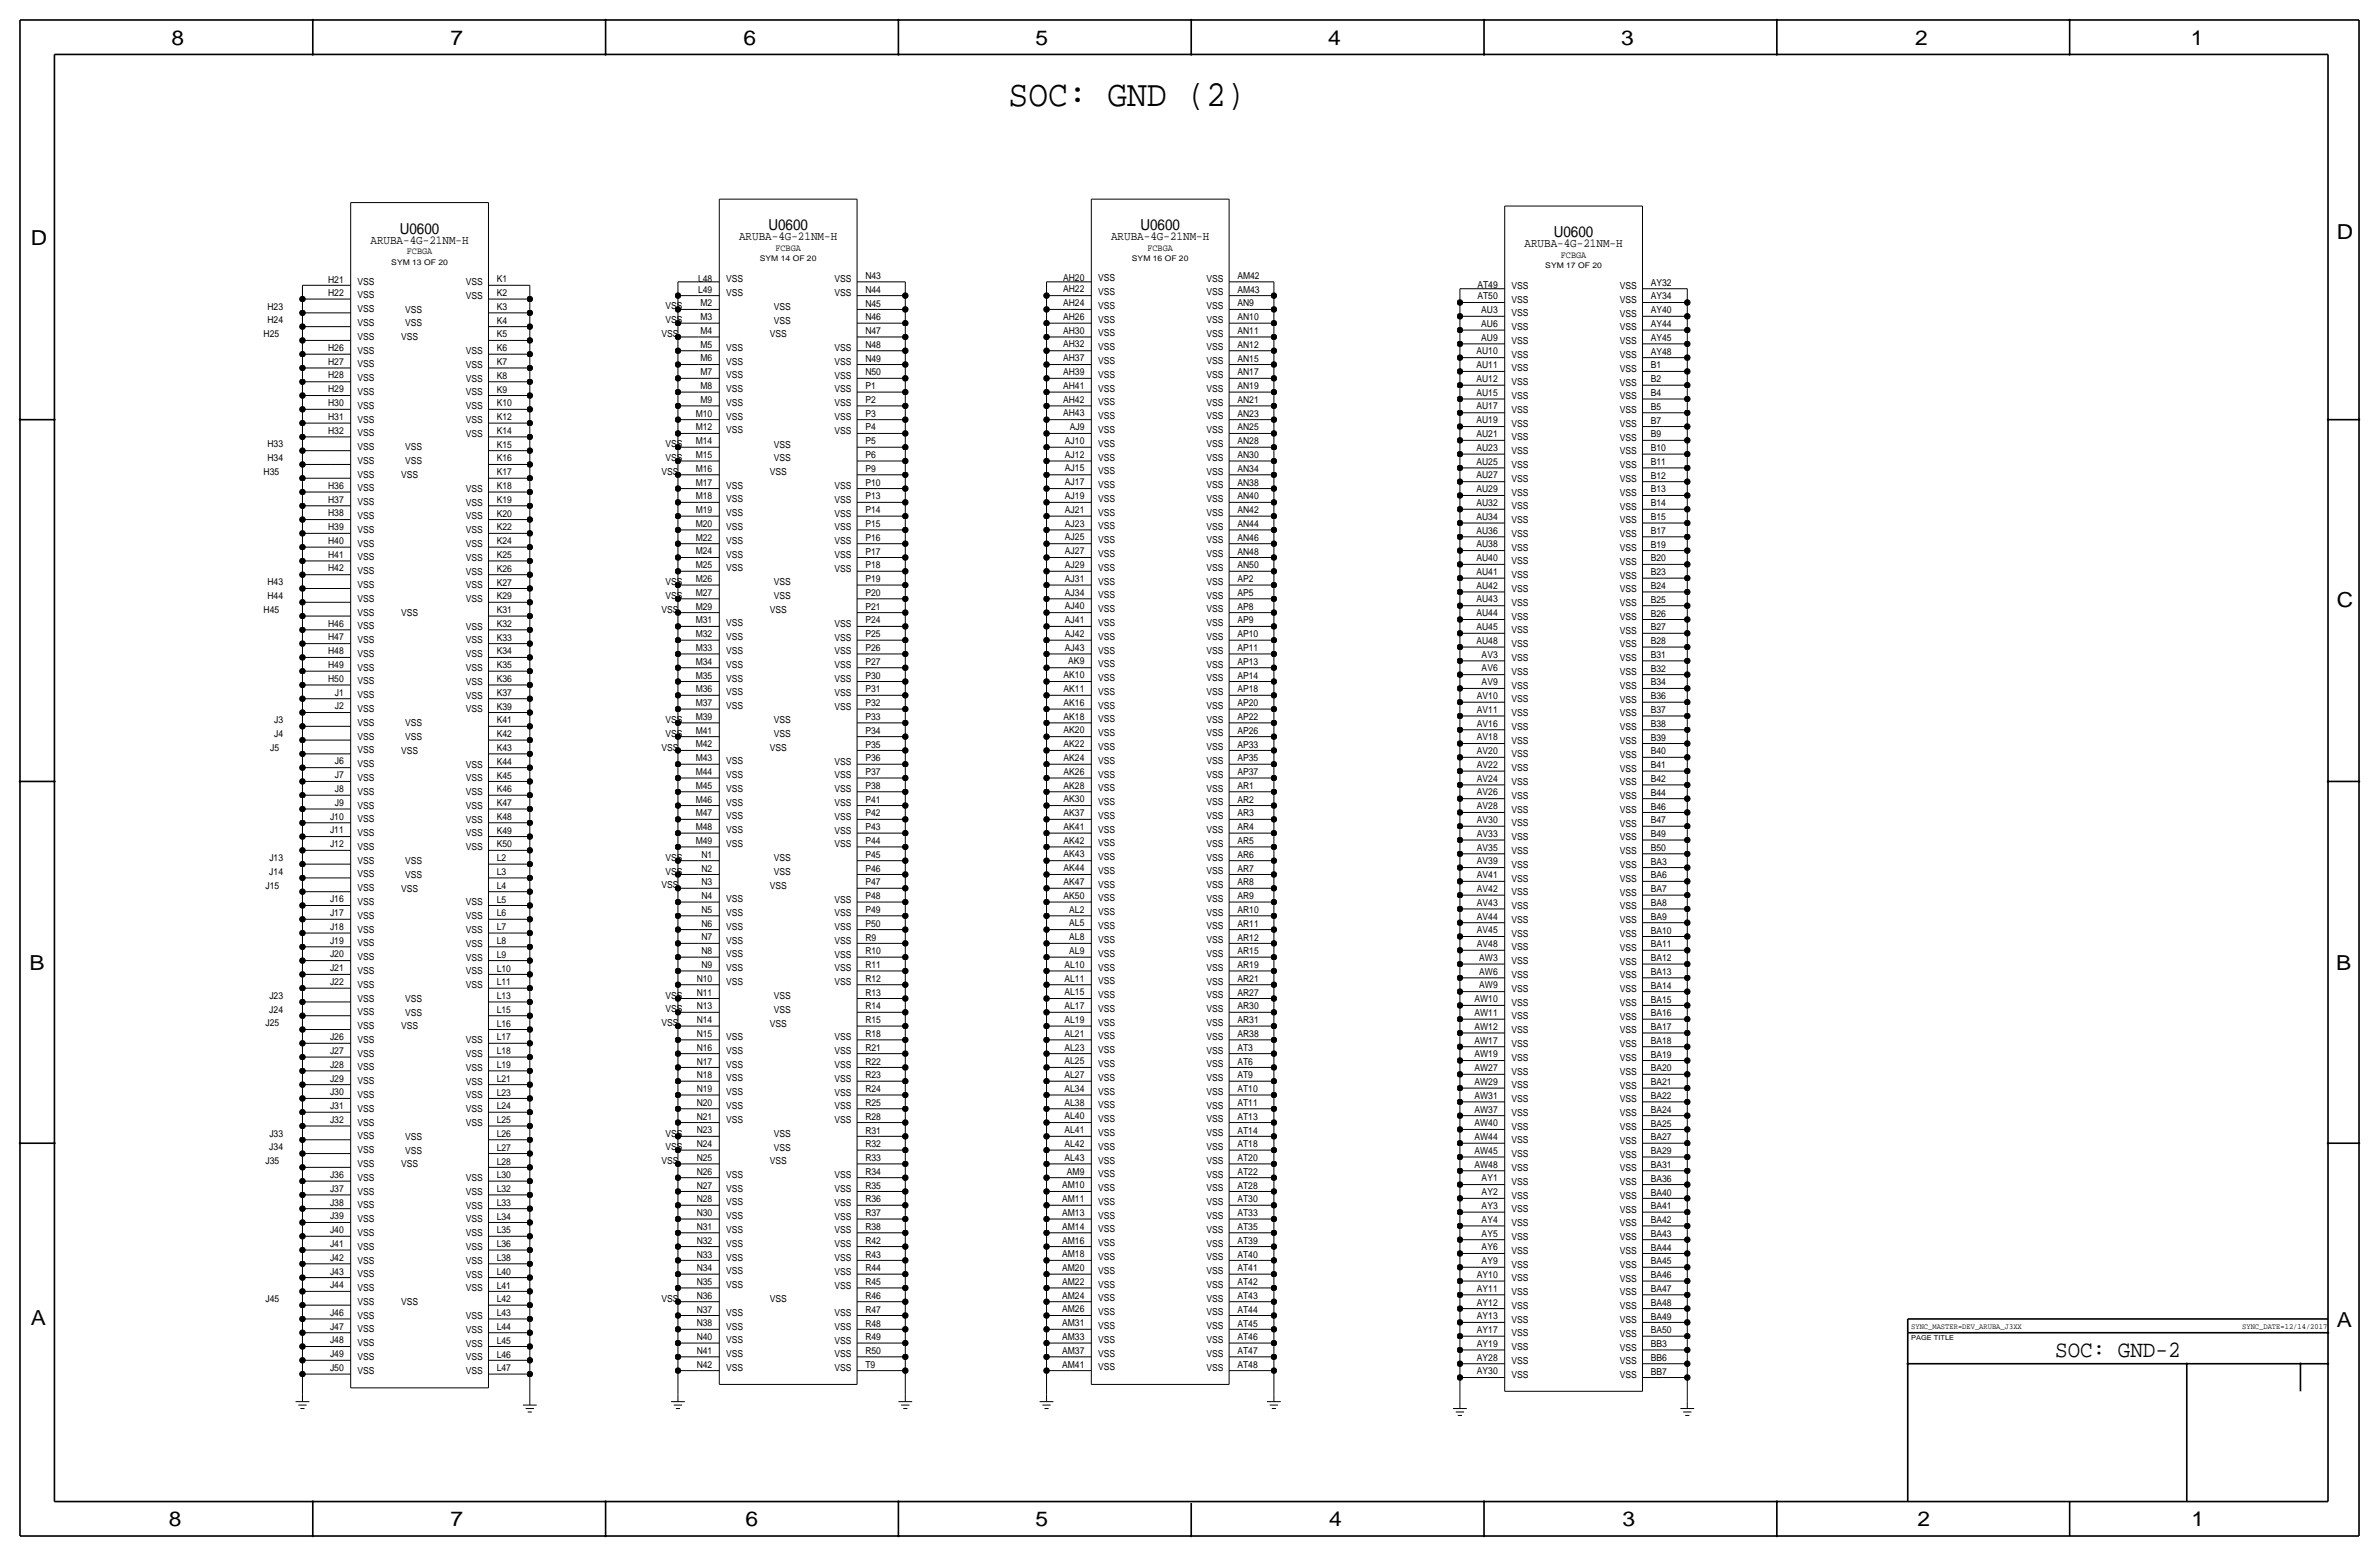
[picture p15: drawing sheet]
<svg xmlns="http://www.w3.org/2000/svg" width="877mm" height="574mm" viewBox="0 0 877 574" stroke-linecap="round" stroke-linejoin="round" font-family="sans-serif">
<defs><g id="words">
<text font-size="13.6" x="371.9" y="39.1">SOC: GND (2)</text>
<text font-size="8.6" x="757.7" y="500.1">SOC: GND-2</text>
<g font-size="7.6">
<text x="63.2" y="16.5">8</text>
<text x="166.1" y="16.5">7</text>
<text x="274.1" y="16.5">6</text>
<text x="381.8" y="16.5">5</text>
<text x="489.7" y="16.5">4</text>
<text x="597.7" y="16.5">3</text>
<text x="706.1" y="16.5">2</text>
<text x="807.7" y="16.5">1</text>
<text x="861.6" y="88.1">D</text>
<text x="11.4" y="90.4">D</text>
<text x="861.6" y="223.8">C</text>
<text x="10.9" y="357.6">B</text>
<text x="861.3" y="357.4">B</text>
<text x="11.4" y="488.4">A</text>
<text x="861.6" y="489.2">A</text>
<text x="62.2" y="562.6">8</text>
<text x="166.1" y="562.6">7</text>
<text x="274.8" y="562.6">6</text>
<text x="381.8" y="562.6">5</text>
<text x="490" y="562.6">4</text>
<text x="598.2" y="562.6">3</text>
<text x="706.9" y="562.6">2</text>
<text x="808" y="562.6">1</text>
</g>
<g font-size="5.6">
<text x="147.4" y="86.1">U0600</text>
<text x="283.3" y="84.8">U0600</text>
<text x="420.4" y="84.8">U0600</text>
<text x="572.8" y="87.4">U0600</text>
</g>
<g font-size="4.5">
<text x="136.6" y="89.9">ARUBA-4G-21NM-H</text>
<text x="272.5" y="88.6">ARUBA-4G-21NM-H</text>
<text x="409.6" y="88.6">ARUBA-4G-21NM-H</text>
<text x="562" y="91.2">ARUBA-4G-21NM-H</text>
</g>
<g font-size="3.5">
<text x="150" y="93.7">FCBGA</text>
<text x="285.9" y="92.5">FCBGA</text>
<text x="423" y="92.5">FCBGA</text>
<text x="575.4" y="95">FCBGA</text>
<text x="121" y="104.2">H21</text>
<text x="131.8" y="104.9">VSS</text>
<text x="171.7" y="105.1">VSS</text>
<text x="183.1" y="104">K1</text>
<text x="257.4" y="107.8">L49</text>
<text x="257.4" y="103.8">L48</text>
<text x="267.7" y="103.9">VSS</text>
<text x="307.6" y="104">VSS</text>
<text x="319" y="107.9">N44</text>
<text x="319" y="102.9">N43</text>
<text x="391.9" y="107.7">AH22</text>
<text x="391.9" y="103.7">AH20</text>
<text x="404.9" y="103.7">VSS</text>
<text x="444.8" y="103.8">VSS</text>
<text x="456.2" y="107.8">AM43</text>
<text x="456.2" y="102.8">AM42</text>
<text x="544.7" y="106.2">AT49</text>
<text x="557.3" y="106.4">VSS</text>
<text x="597.2" y="106.5">VSS</text>
<text x="608.6" y="105.3">AY32</text>
<text x="121" y="109">H22</text>
<text x="131.8" y="110">VSS</text>
<text x="171.7" y="110.1">VSS</text>
<text x="183.1" y="109.1">K2</text>
<text x="258.3" y="112.9">M2</text>
<text x="267.7" y="109">VSS</text>
<text x="307.6" y="109.1">VSS</text>
<text x="319" y="113">N45</text>
<text x="391.9" y="112.8">AH24</text>
<text x="404.9" y="113.9">VSS</text>
<text x="404.9" y="108.8">VSS</text>
<text x="444.8" y="113.9">VSS</text>
<text x="444.8" y="108.9">VSS</text>
<text x="456.2" y="112.9">AN9</text>
<text x="544.7" y="110.3">AT50</text>
<text x="557.3" y="111.5">VSS</text>
<text x="597.2" y="111.6">VSS</text>
<text x="608.6" y="110.4">AY34</text>
<text x="98.6" y="119.2">H24</text>
<text x="98.6" y="114.1">H23</text>
<text x="131.8" y="115.1">VSS</text>
<text x="149.4" y="115.2">VSS</text>
<text x="183.1" y="119.3">K4</text>
<text x="183.1" y="114.2">K3</text>
<text x="245.3" y="119.1">VSS</text>
<text x="245.4" y="114.1">VSS</text>
<text x="258.3" y="118">M3</text>
<text x="285.3" y="119.2">VSS</text>
<text x="285.3" y="114.2">VSS</text>
<text x="319" y="118.1">N46</text>
<text x="391.9" y="117.9">AH26</text>
<text x="404.9" y="118.9">VSS</text>
<text x="444.8" y="119">VSS</text>
<text x="456.2" y="118">AN10</text>
<text x="546.1" y="115.4">AU3</text>
<text x="557.3" y="116.6">VSS</text>
<text x="597.2" y="116.7">VSS</text>
<text x="608.6" y="115.5">AY40</text>
<text x="97.1" y="124.2">H25</text>
<text x="131.8" y="125.3">VSS</text>
<text x="131.8" y="120.2">VSS</text>
<text x="147.9" y="125.4">VSS</text>
<text x="149.4" y="120.3">VSS</text>
<text x="183.1" y="124.4">K5</text>
<text x="243.9" y="124.2">VSS</text>
<text x="258.3" y="123.1">M4</text>
<text x="283.8" y="124.3">VSS</text>
<text x="319" y="123.2">N47</text>
<text x="391.9" y="123">AH30</text>
<text x="404.9" y="124">VSS</text>
<text x="444.8" y="124.1">VSS</text>
<text x="456.2" y="123.1">AN11</text>
<text x="546.1" y="125.5">AU9</text>
<text x="546.1" y="120.4">AU6</text>
<text x="557.3" y="121.7">VSS</text>
<text x="597.2" y="121.8">VSS</text>
<text x="608.6" y="125.6">AY45</text>
<text x="608.6" y="120.5">AY44</text>
<text x="121" y="129.3">H26</text>
<text x="131.8" y="130.3">VSS</text>
<text x="171.7" y="130.5">VSS</text>
<text x="183.1" y="129.4">K6</text>
<text x="258.3" y="128.2">M5</text>
<text x="267.7" y="129.3">VSS</text>
<text x="307.6" y="129.4">VSS</text>
<text x="319" y="128.3">N48</text>
<text x="391.9" y="128.1">AH32</text>
<text x="404.9" y="129.1">VSS</text>
<text x="444.8" y="129.2">VSS</text>
<text x="456.2" y="128.2">AN12</text>
<text x="544.3" y="130.6">AU10</text>
<text x="557.3" y="126.8">VSS</text>
<text x="557.3" y="131.8">VSS</text>
<text x="597.2" y="126.9">VSS</text>
<text x="597.2" y="131.9">VSS</text>
<text x="608.6" y="130.7">AY48</text>
<text x="121" y="134.4">H27</text>
<text x="131.8" y="135.4">VSS</text>
<text x="171.7" y="135.5">VSS</text>
<text x="183.1" y="134.5">K7</text>
<text x="258.3" y="133.2">M6</text>
<text x="267.7" y="134.4">VSS</text>
<text x="307.6" y="134.5">VSS</text>
<text x="319" y="133.3">N49</text>
<text x="391.9" y="133.1">AH37</text>
<text x="404.9" y="134.2">VSS</text>
<text x="444.8" y="134.3">VSS</text>
<text x="456.2" y="133.2">AN15</text>
<text x="544.3" y="135.7">AU11</text>
<text x="557.3" y="136.9">VSS</text>
<text x="597.2" y="137">VSS</text>
<text x="608.6" y="135.8">B1</text>
<text x="121" y="139.5">H28</text>
<text x="131.8" y="140.5">VSS</text>
<text x="171.7" y="140.6">VSS</text>
<text x="183.1" y="139.6">K8</text>
<text x="258.3" y="143.4">M8</text>
<text x="258.3" y="138.3">M7</text>
<text x="267.7" y="139.5">VSS</text>
<text x="307.6" y="139.6">VSS</text>
<text x="319" y="143.4">P1</text>
<text x="319" y="138.3">N50</text>
<text x="391.9" y="143.3">AH41</text>
<text x="391.9" y="138.2">AH39</text>
<text x="404.9" y="139.2">VSS</text>
<text x="444.8" y="139.4">VSS</text>
<text x="456.2" y="143.4">AN19</text>
<text x="456.2" y="138.3">AN17</text>
<text x="544.3" y="140.8">AU12</text>
<text x="557.3" y="142">VSS</text>
<text x="597.2" y="142.1">VSS</text>
<text x="608.6" y="140.9">B2</text>
<text x="121" y="149.7">H30</text>
<text x="121" y="144.6">H29</text>
<text x="131.8" y="145.6">VSS</text>
<text x="171.7" y="145.7">VSS</text>
<text x="183.1" y="149.8">K10</text>
<text x="183.1" y="144.7">K9</text>
<text x="258.3" y="148.5">M9</text>
<text x="267.7" y="144.5">VSS</text>
<text x="267.7" y="149.6">VSS</text>
<text x="307.6" y="144.6">VSS</text>
<text x="307.6" y="149.7">VSS</text>
<text x="319" y="148.5">P2</text>
<text x="391.9" y="148.4">AH42</text>
<text x="404.9" y="149.4">VSS</text>
<text x="404.9" y="144.3">VSS</text>
<text x="444.8" y="149.5">VSS</text>
<text x="444.8" y="144.4">VSS</text>
<text x="456.2" y="148.5">AN21</text>
<text x="544.3" y="145.8">AU15</text>
<text x="557.3" y="147.1">VSS</text>
<text x="597.2" y="147.2">VSS</text>
<text x="608.6" y="146">B4</text>
<text x="121" y="154.7">H31</text>
<text x="131.8" y="155.8">VSS</text>
<text x="131.8" y="150.7">VSS</text>
<text x="171.7" y="155.9">VSS</text>
<text x="171.7" y="150.8">VSS</text>
<text x="183.1" y="154.8">K12</text>
<text x="256.5" y="153.6">M10</text>
<text x="267.7" y="154.7">VSS</text>
<text x="307.6" y="154.8">VSS</text>
<text x="319" y="153.6">P3</text>
<text x="391.9" y="153.5">AH43</text>
<text x="404.9" y="154.5">VSS</text>
<text x="444.8" y="154.6">VSS</text>
<text x="456.2" y="153.6">AN23</text>
<text x="544.3" y="150.9">AU17</text>
<text x="557.3" y="152.2">VSS</text>
<text x="597.2" y="152.3">VSS</text>
<text x="608.6" y="151">B5</text>
<text x="121" y="159.8">H32</text>
<text x="131.8" y="160.8">VSS</text>
<text x="171.7" y="160.9">VSS</text>
<text x="183.1" y="159.9">K14</text>
<text x="256.5" y="158.6">M12</text>
<text x="267.7" y="159.8">VSS</text>
<text x="307.6" y="159.9">VSS</text>
<text x="319" y="158.7">P4</text>
<text x="394.4" y="158.5">AJ9</text>
<text x="404.9" y="159.6">VSS</text>
<text x="444.8" y="159.6">VSS</text>
<text x="456.2" y="158.7">AN25</text>
<text x="544.3" y="161.1">AU21</text>
<text x="544.3" y="156">AU19</text>
<text x="557.3" y="157.2">VSS</text>
<text x="597.2" y="157.3">VSS</text>
<text x="608.6" y="161.2">B9</text>
<text x="608.6" y="156.1">B7</text>
<text x="98.6" y="164.9">H33</text>
<text x="131.8" y="165.9">VSS</text>
<text x="149.4" y="166">VSS</text>
<text x="183.1" y="165">K15</text>
<text x="245.4" y="164.9">VSS</text>
<text x="256.5" y="163.7">M14</text>
<text x="285.3" y="165">VSS</text>
<text x="319" y="163.7">P5</text>
<text x="392.6" y="163.6">AJ10</text>
<text x="404.9" y="164.7">VSS</text>
<text x="444.8" y="164.6">VSS</text>
<text x="456.2" y="163.7">AN28</text>
<text x="544.3" y="166.2">AU23</text>
<text x="557.3" y="162.3">VSS</text>
<text x="557.3" y="167.4">VSS</text>
<text x="597.2" y="162.4">VSS</text>
<text x="597.2" y="167.5">VSS</text>
<text x="608.6" y="166.3">B10</text>
<text x="98.6" y="170">H34</text>
<text x="131.8" y="171">VSS</text>
<text x="149.4" y="171.1">VSS</text>
<text x="183.1" y="170.1">K16</text>
<text x="245.3" y="169.9">VSS</text>
<text x="256.5" y="173.9">M16</text>
<text x="256.5" y="168.8">M15</text>
<text x="285.3" y="170.1">VSS</text>
<text x="319" y="173.9">P9</text>
<text x="319" y="168.8">P6</text>
<text x="392.6" y="173.8">AJ15</text>
<text x="392.6" y="168.7">AJ12</text>
<text x="404.9" y="169.7">VSS</text>
<text x="444.8" y="169.8">VSS</text>
<text x="456.2" y="173.9">AN34</text>
<text x="456.2" y="168.8">AN30</text>
<text x="544.3" y="171.2">AU25</text>
<text x="557.3" y="172.5">VSS</text>
<text x="597.2" y="172.6">VSS</text>
<text x="608.6" y="171.4">B11</text>
<text x="97.1" y="175.1">H35</text>
<text x="131.8" y="176.1">VSS</text>
<text x="147.9" y="176.2">VSS</text>
<text x="183.1" y="175.2">K17</text>
<text x="243.9" y="175">VSS</text>
<text x="256.5" y="179">M17</text>
<text x="283.8" y="175.1">VSS</text>
<text x="319" y="179">P10</text>
<text x="392.6" y="178.9">AJ17</text>
<text x="404.9" y="179.9">VSS</text>
<text x="404.9" y="174.8">VSS</text>
<text x="444.8" y="180">VSS</text>
<text x="444.8" y="174.9">VSS</text>
<text x="456.2" y="179">AN38</text>
<text x="544.3" y="176.3">AU27</text>
<text x="557.3" y="177.6">VSS</text>
<text x="597.2" y="177.7">VSS</text>
<text x="608.6" y="176.4">B12</text>
<text x="121" y="185.2">H37</text>
<text x="121" y="180.1">H36</text>
<text x="131.8" y="181.2">VSS</text>
<text x="171.7" y="181.3">VSS</text>
<text x="183.1" y="185.3">K19</text>
<text x="183.1" y="180.3">K18</text>
<text x="256.5" y="184.1">M18</text>
<text x="267.7" y="180.1">VSS</text>
<text x="267.7" y="185.2">VSS</text>
<text x="307.6" y="180.2">VSS</text>
<text x="307.6" y="185.3">VSS</text>
<text x="319" y="184.1">P13</text>
<text x="392.6" y="184">AJ19</text>
<text x="404.9" y="185">VSS</text>
<text x="444.8" y="185.1">VSS</text>
<text x="456.2" y="184.1">AN40</text>
<text x="544.3" y="181.4">AU29</text>
<text x="557.3" y="182.6">VSS</text>
<text x="597.2" y="182.8">VSS</text>
<text x="608.6" y="181.5">B13</text>
<text x="121" y="190.3">H38</text>
<text x="131.8" y="191.3">VSS</text>
<text x="131.8" y="186.2">VSS</text>
<text x="171.7" y="191.4">VSS</text>
<text x="171.7" y="186.4">VSS</text>
<text x="183.1" y="190.4">K20</text>
<text x="256.5" y="189.1">M19</text>
<text x="267.7" y="190.3">VSS</text>
<text x="307.6" y="190.4">VSS</text>
<text x="319" y="189.1">P14</text>
<text x="392.6" y="189">AJ21</text>
<text x="404.9" y="190.1">VSS</text>
<text x="444.8" y="190.2">VSS</text>
<text x="456.2" y="189.1">AN42</text>
<text x="544.3" y="191.6">AU34</text>
<text x="544.3" y="186.5">AU32</text>
<text x="557.3" y="187.7">VSS</text>
<text x="597.2" y="187.8">VSS</text>
<text x="608.6" y="191.7">B15</text>
<text x="608.6" y="186.6">B14</text>
<text x="121" y="195.4">H39</text>
<text x="131.8" y="196.4">VSS</text>
<text x="171.7" y="196.5">VSS</text>
<text x="183.1" y="195.5">K22</text>
<text x="256.5" y="194.2">M20</text>
<text x="267.7" y="195.4">VSS</text>
<text x="307.6" y="195.5">VSS</text>
<text x="319" y="194.2">P15</text>
<text x="392.6" y="194.1">AJ23</text>
<text x="404.9" y="195.1">VSS</text>
<text x="444.8" y="195.2">VSS</text>
<text x="456.2" y="194.2">AN44</text>
<text x="544.3" y="196.7">AU36</text>
<text x="557.3" y="192.8">VSS</text>
<text x="557.3" y="197.9">VSS</text>
<text x="597.2" y="192.9">VSS</text>
<text x="597.2" y="198">VSS</text>
<text x="608.6" y="196.8">B17</text>
<text x="121" y="200.5">H40</text>
<text x="131.8" y="201.5">VSS</text>
<text x="171.7" y="201.6">VSS</text>
<text x="183.1" y="200.6">K24</text>
<text x="256.5" y="199.3">M22</text>
<text x="267.7" y="200.4">VSS</text>
<text x="307.6" y="200.5">VSS</text>
<text x="319" y="199.3">P16</text>
<text x="392.6" y="199.2">AJ25</text>
<text x="404.9" y="200.2">VSS</text>
<text x="444.8" y="200.3">VSS</text>
<text x="456.2" y="199.3">AN46</text>
<text x="544.3" y="201.7">AU38</text>
<text x="557.3" y="203">VSS</text>
<text x="597.2" y="203.1">VSS</text>
<text x="608.6" y="201.8">B19</text>
<text x="121" y="205.5">H41</text>
<text x="131.8" y="206.6">VSS</text>
<text x="171.7" y="206.7">VSS</text>
<text x="183.1" y="205.7">K25</text>
<text x="256.5" y="209.5">M25</text>
<text x="256.5" y="204.4">M24</text>
<text x="267.7" y="205.5">VSS</text>
<text x="307.6" y="205.6">VSS</text>
<text x="319" y="209.5">P18</text>
<text x="319" y="204.4">P17</text>
<text x="392.6" y="209.4">AJ29</text>
<text x="392.6" y="204.3">AJ27</text>
<text x="404.9" y="205.3">VSS</text>
<text x="444.8" y="205.4">VSS</text>
<text x="456.2" y="209.5">AN50</text>
<text x="456.2" y="204.4">AN48</text>
<text x="544.3" y="206.8">AU40</text>
<text x="557.3" y="208.1">VSS</text>
<text x="597.2" y="208.2">VSS</text>
<text x="608.6" y="206.9">B20</text>
<text x="98.6" y="215.7">H43</text>
<text x="121" y="210.6">H42</text>
<text x="131.8" y="211.6">VSS</text>
<text x="171.7" y="211.8">VSS</text>
<text x="183.1" y="215.8">K27</text>
<text x="183.1" y="210.7">K26</text>
<text x="245.4" y="215.7">VSS</text>
<text x="256.5" y="214.5">M26</text>
<text x="267.7" y="210.6">VSS</text>
<text x="285.3" y="215.8">VSS</text>
<text x="307.6" y="210.7">VSS</text>
<text x="319" y="214.6">P19</text>
<text x="392.6" y="214.4">AJ31</text>
<text x="404.9" y="215.5">VSS</text>
<text x="404.9" y="210.4">VSS</text>
<text x="444.8" y="215.6">VSS</text>
<text x="444.8" y="210.5">VSS</text>
<text x="456.2" y="214.6">AP2</text>
<text x="544.3" y="211.9">AU41</text>
<text x="557.3" y="213.1">VSS</text>
<text x="597.2" y="213.2">VSS</text>
<text x="608.6" y="212">B23</text>
<text x="98.6" y="220.8">H44</text>
<text x="131.8" y="221.8">VSS</text>
<text x="131.8" y="216.7">VSS</text>
<text x="171.7" y="221.9">VSS</text>
<text x="171.7" y="216.8">VSS</text>
<text x="183.1" y="220.9">K29</text>
<text x="245.3" y="220.8">VSS</text>
<text x="256.5" y="219.6">M27</text>
<text x="285.3" y="220.9">VSS</text>
<text x="319" y="219.6">P20</text>
<text x="392.6" y="219.5">AJ34</text>
<text x="404.9" y="220.6">VSS</text>
<text x="444.8" y="220.6">VSS</text>
<text x="456.2" y="219.6">AP5</text>
<text x="544.3" y="217">AU42</text>
<text x="557.3" y="218.2">VSS</text>
<text x="597.2" y="218.3">VSS</text>
<text x="608.6" y="217.1">B24</text>
<text x="97.1" y="225.9">H45</text>
<text x="131.8" y="226.9">VSS</text>
<text x="147.9" y="227">VSS</text>
<text x="183.1" y="226">K31</text>
<text x="243.9" y="225.8">VSS</text>
<text x="256.5" y="224.7">M29</text>
<text x="283.8" y="226">VSS</text>
<text x="319" y="224.7">P21</text>
<text x="392.6" y="224.6">AJ40</text>
<text x="404.9" y="225.6">VSS</text>
<text x="444.8" y="225.7">VSS</text>
<text x="456.2" y="224.7">AP8</text>
<text x="544.3" y="227.1">AU44</text>
<text x="544.3" y="222.1">AU43</text>
<text x="557.3" y="223.3">VSS</text>
<text x="597.2" y="223.4">VSS</text>
<text x="608.6" y="227.3">B26</text>
<text x="608.6" y="222.2">B25</text>
<text x="121" y="231">H46</text>
<text x="131.8" y="232">VSS</text>
<text x="171.7" y="232.1">VSS</text>
<text x="183.1" y="231.1">K32</text>
<text x="256.5" y="229.8">M31</text>
<text x="267.7" y="230.9">VSS</text>
<text x="307.6" y="231">VSS</text>
<text x="319" y="229.8">P24</text>
<text x="392.6" y="229.7">AJ41</text>
<text x="404.9" y="230.7">VSS</text>
<text x="444.8" y="230.8">VSS</text>
<text x="456.2" y="229.8">AP9</text>
<text x="544.3" y="232.2">AU45</text>
<text x="557.3" y="228.4">VSS</text>
<text x="557.3" y="233.5">VSS</text>
<text x="597.2" y="228.5">VSS</text>
<text x="597.2" y="233.6">VSS</text>
<text x="608.6" y="232.3">B27</text>
<text x="121" y="236">H47</text>
<text x="131.8" y="237.1">VSS</text>
<text x="171.7" y="237.2">VSS</text>
<text x="183.1" y="236.1">K33</text>
<text x="256.5" y="239.9">M33</text>
<text x="256.5" y="234.9">M32</text>
<text x="267.7" y="236">VSS</text>
<text x="307.6" y="236.1">VSS</text>
<text x="319" y="240">P26</text>
<text x="319" y="234.9">P25</text>
<text x="392.6" y="239.8">AJ43</text>
<text x="392.6" y="234.8">AJ42</text>
<text x="404.9" y="235.8">VSS</text>
<text x="444.8" y="235.9">VSS</text>
<text x="456.2" y="240">AP11</text>
<text x="456.2" y="234.9">AP10</text>
<text x="544.3" y="237.3">AU48</text>
<text x="557.3" y="238.5">VSS</text>
<text x="597.2" y="238.7">VSS</text>
<text x="608.6" y="237.4">B28</text>
<text x="121" y="241.1">H48</text>
<text x="131.8" y="242.1">VSS</text>
<text x="171.7" y="242.2">VSS</text>
<text x="183.1" y="241.2">K34</text>
<text x="256.5" y="245">M34</text>
<text x="267.7" y="241.1">VSS</text>
<text x="307.6" y="241.2">VSS</text>
<text x="319" y="245">P27</text>
<text x="393.8" y="244.9">AK9</text>
<text x="404.9" y="246">VSS</text>
<text x="404.9" y="240.9">VSS</text>
<text x="444.8" y="241">VSS</text>
<text x="456.2" y="245">AP13</text>
<text x="546.2" y="242.4">AV3</text>
<text x="557.3" y="243.6">VSS</text>
<text x="597.2" y="243.7">VSS</text>
<text x="608.6" y="242.5">B31</text>
<text x="121" y="251.3">H50</text>
<text x="121" y="246.2">H49</text>
<text x="131.8" y="247.2">VSS</text>
<text x="171.7" y="247.3">VSS</text>
<text x="183.1" y="251.4">K36</text>
<text x="183.1" y="246.3">K35</text>
<text x="256.5" y="250.1">M35</text>
<text x="267.7" y="246.2">VSS</text>
<text x="267.7" y="251.2">VSS</text>
<text x="307.6" y="246.3">VSS</text>
<text x="307.6" y="251.4">VSS</text>
<text x="319" y="250.1">P30</text>
<text x="392.1" y="250">AK10</text>
<text x="404.9" y="251">VSS</text>
<text x="444.8" y="251.1">VSS</text>
<text x="444.8" y="246.1">VSS</text>
<text x="456.2" y="250.1">AP14</text>
<text x="546.2" y="247.5">AV6</text>
<text x="557.3" y="248.7">VSS</text>
<text x="597.2" y="248.8">VSS</text>
<text x="608.6" y="247.6">B32</text>
<text x="123.4" y="256.4">J1</text>
<text x="131.8" y="257.4">VSS</text>
<text x="131.8" y="252.3">VSS</text>
<text x="171.7" y="257.5">VSS</text>
<text x="171.7" y="252.4">VSS</text>
<text x="183.1" y="256.5">K37</text>
<text x="256.5" y="255.2">M36</text>
<text x="267.7" y="256.3">VSS</text>
<text x="307.6" y="256.4">VSS</text>
<text x="319" y="255.2">P31</text>
<text x="392.1" y="255.1">AK11</text>
<text x="404.9" y="256.1">VSS</text>
<text x="444.8" y="256.2">VSS</text>
<text x="456.2" y="255.2">AP18</text>
<text x="544.5" y="257.6">AV10</text>
<text x="546.2" y="252.6">AV9</text>
<text x="557.3" y="253.8">VSS</text>
<text x="597.2" y="253.9">VSS</text>
<text x="608.6" y="257.7">B36</text>
<text x="608.6" y="252.7">B34</text>
<text x="123.4" y="261.4">J2</text>
<text x="131.8" y="262.5">VSS</text>
<text x="171.7" y="262.4">VSS</text>
<text x="183.1" y="261.6">K39</text>
<text x="256.5" y="260.3">M37</text>
<text x="267.7" y="261.4">VSS</text>
<text x="307.6" y="261.5">VSS</text>
<text x="319" y="260.3">P32</text>
<text x="392.1" y="260.2">AK16</text>
<text x="404.9" y="261.2">VSS</text>
<text x="444.8" y="261.3">VSS</text>
<text x="456.2" y="260.3">AP20</text>
<text x="544.5" y="262.7">AV11</text>
<text x="557.3" y="258.9">VSS</text>
<text x="557.3" y="263.9">VSS</text>
<text x="597.2" y="259">VSS</text>
<text x="608.6" y="262.8">B37</text>
<text x="101.1" y="266.5">J3</text>
<text x="131.8" y="267.5">VSS</text>
<text x="149.4" y="267.7">VSS</text>
<text x="183.1" y="266.6">K41</text>
<text x="245.4" y="266.5">VSS</text>
<text x="256.5" y="265.4">M39</text>
<text x="285.3" y="266.6">VSS</text>
<text x="319" y="265.4">P33</text>
<text x="392.1" y="265.3">AK18</text>
<text x="404.9" y="266.3">VSS</text>
<text x="444.8" y="266.4">VSS</text>
<text x="456.2" y="265.4">AP22</text>
<text x="544.5" y="267.8">AV16</text>
<text x="557.3" y="269">VSS</text>
<text x="597.2" y="264.1">VSS</text>
<text x="597.2" y="269.1">VSS</text>
<text x="608.6" y="267.9">B38</text>
<text x="101" y="271.6">J4</text>
<text x="131.8" y="272.6">VSS</text>
<text x="149.4" y="272.7">VSS</text>
<text x="183.1" y="271.7">K42</text>
<text x="245.3" y="271.6">VSS</text>
<text x="256.5" y="275.5">M42</text>
<text x="256.5" y="270.4">M41</text>
<text x="285.3" y="271.7">VSS</text>
<text x="319" y="275.5">P35</text>
<text x="319" y="270.4">P34</text>
<text x="392.1" y="275.4">AK22</text>
<text x="392.1" y="270.3">AK20</text>
<text x="404.9" y="271.4">VSS</text>
<text x="444.8" y="271.5">VSS</text>
<text x="456.2" y="275.5">AP33</text>
<text x="456.2" y="270.4">AP26</text>
<text x="544.5" y="272.9">AV18</text>
<text x="557.3" y="274.1">VSS</text>
<text x="597.2" y="274.2">VSS</text>
<text x="608.6" y="273">B39</text>
<text x="99.6" y="276.7">J5</text>
<text x="123.4" y="281.8">J6</text>
<text x="131.8" y="277.7">VSS</text>
<text x="147.9" y="277.8">VSS</text>
<text x="183.1" y="281.9">K44</text>
<text x="183.1" y="276.8">K43</text>
<text x="243.9" y="276.7">VSS</text>
<text x="256.5" y="280.6">M43</text>
<text x="267.7" y="281.7">VSS</text>
<text x="283.8" y="276.8">VSS</text>
<text x="307.6" y="281.8">VSS</text>
<text x="319" y="280.6">P36</text>
<text x="392.1" y="280.5">AK24</text>
<text x="404.9" y="281.5">VSS</text>
<text x="404.9" y="276.5">VSS</text>
<text x="444.8" y="281.6">VSS</text>
<text x="444.8" y="276.5">VSS</text>
<text x="456.2" y="280.6">AP35</text>
<text x="544.5" y="278">AV20</text>
<text x="557.3" y="279.2">VSS</text>
<text x="597.2" y="279.3">VSS</text>
<text x="608.6" y="278.1">B40</text>
<text x="123.4" y="286.9">J7</text>
<text x="131.8" y="287.9">VSS</text>
<text x="131.8" y="282.8">VSS</text>
<text x="171.7" y="288">VSS</text>
<text x="171.7" y="282.9">VSS</text>
<text x="183.1" y="287">K45</text>
<text x="256.5" y="285.7">M44</text>
<text x="267.7" y="286.8">VSS</text>
<text x="307.6" y="286.9">VSS</text>
<text x="319" y="285.7">P37</text>
<text x="392.1" y="285.6">AK26</text>
<text x="404.9" y="286.6">VSS</text>
<text x="444.8" y="286.7">VSS</text>
<text x="456.2" y="285.7">AP37</text>
<text x="544.5" y="283">AV22</text>
<text x="557.3" y="284.3">VSS</text>
<text x="597.2" y="284.4">VSS</text>
<text x="608.6" y="283.1">B41</text>
<text x="123.4" y="291.9">J8</text>
<text x="131.8" y="293">VSS</text>
<text x="171.7" y="293.1">VSS</text>
<text x="183.1" y="292">K46</text>
<text x="256.5" y="290.8">M45</text>
<text x="267.7" y="291.9">VSS</text>
<text x="307.6" y="292">VSS</text>
<text x="319" y="290.8">P38</text>
<text x="392.1" y="290.7">AK28</text>
<text x="404.9" y="291.7">VSS</text>
<text x="444.8" y="291.8">VSS</text>
<text x="456.2" y="290.8">AR1</text>
<text x="544.5" y="293.2">AV26</text>
<text x="544.5" y="288.1">AV24</text>
<text x="557.3" y="289.4">VSS</text>
<text x="597.2" y="289.5">VSS</text>
<text x="608.6" y="293.3">B44</text>
<text x="608.6" y="288.2">B42</text>
<text x="123.4" y="297">J9</text>
<text x="131.8" y="298">VSS</text>
<text x="171.7" y="298.1">VSS</text>
<text x="183.1" y="297.1">K47</text>
<text x="256.5" y="295.8">M46</text>
<text x="267.7" y="297">VSS</text>
<text x="307.6" y="297.1">VSS</text>
<text x="319" y="295.9">P41</text>
<text x="392.1" y="295.7">AK30</text>
<text x="404.9" y="296.7">VSS</text>
<text x="444.8" y="296.9">VSS</text>
<text x="456.2" y="295.9">AR2</text>
<text x="544.5" y="298.3">AV28</text>
<text x="557.3" y="294.4">VSS</text>
<text x="557.3" y="299.5">VSS</text>
<text x="597.2" y="294.5">VSS</text>
<text x="597.2" y="299.6">VSS</text>
<text x="608.6" y="298.4">B46</text>
<text x="121.7" y="302.1">J10</text>
<text x="131.8" y="303.1">VSS</text>
<text x="171.7" y="303.2">VSS</text>
<text x="183.1" y="302.2">K48</text>
<text x="256.5" y="300.9">M47</text>
<text x="267.7" y="302.1">VSS</text>
<text x="307.6" y="302.2">VSS</text>
<text x="319" y="300.9">P42</text>
<text x="392.1" y="305.9">AK41</text>
<text x="392.1" y="300.8">AK37</text>
<text x="404.9" y="301.8">VSS</text>
<text x="444.8" y="302">VSS</text>
<text x="456.2" y="300.9">AR3</text>
<text x="544.5" y="303.4">AV30</text>
<text x="557.3" y="304.6">VSS</text>
<text x="597.2" y="304.7">VSS</text>
<text x="608.6" y="303.5">B47</text>
<text x="121.7" y="307.2">J11</text>
<text x="131.8" y="308.2">VSS</text>
<text x="171.7" y="308.3">VSS</text>
<text x="183.1" y="307.3">K49</text>
<text x="256.5" y="311.1">M49</text>
<text x="256.5" y="306">M48</text>
<text x="267.7" y="307.1">VSS</text>
<text x="307.6" y="307.3">VSS</text>
<text x="319" y="311.1">P44</text>
<text x="319" y="306">P43</text>
<text x="392.1" y="311">AK42</text>
<text x="404.9" y="312">VSS</text>
<text x="404.9" y="306.9">VSS</text>
<text x="444.8" y="307">VSS</text>
<text x="456.2" y="311.1">AR5</text>
<text x="456.2" y="306">AR4</text>
<text x="544.5" y="308.4">AV33</text>
<text x="557.3" y="309.7">VSS</text>
<text x="597.2" y="309.8">VSS</text>
<text x="608.6" y="308.6">B49</text>
<text x="99.3" y="317.3">J13</text>
<text x="121.7" y="312.3">J12</text>
<text x="131.8" y="313.3">VSS</text>
<text x="171.7" y="313.4">VSS</text>
<text x="183.1" y="317.4">L2</text>
<text x="183.1" y="312.4">K50</text>
<text x="245.4" y="317.3">VSS</text>
<text x="258.6" y="316.2">N1</text>
<text x="267.7" y="312.2">VSS</text>
<text x="285.3" y="317.4">VSS</text>
<text x="307.6" y="312.3">VSS</text>
<text x="319" y="316.2">P45</text>
<text x="392.1" y="316.1">AK43</text>
<text x="404.9" y="317">VSS</text>
<text x="444.8" y="317.2">VSS</text>
<text x="444.8" y="312.1">VSS</text>
<text x="456.2" y="316.2">AR6</text>
<text x="544.5" y="313.5">AV35</text>
<text x="557.3" y="314.8">VSS</text>
<text x="597.2" y="314.9">VSS</text>
<text x="608.6" y="313.6">B50</text>
<text x="99.3" y="322.4">J14</text>
<text x="131.8" y="323.4">VSS</text>
<text x="131.8" y="318.4">VSS</text>
<text x="149.4" y="323.5">VSS</text>
<text x="149.4" y="318.5">VSS</text>
<text x="183.1" y="322.5">L3</text>
<text x="245.3" y="322.4">VSS</text>
<text x="258.6" y="321.3">N2</text>
<text x="285.3" y="322.5">VSS</text>
<text x="319" y="321.3">P46</text>
<text x="392.1" y="321.2">AK44</text>
<text x="404.9" y="322.1">VSS</text>
<text x="444.8" y="322.3">VSS</text>
<text x="456.2" y="321.3">AR7</text>
<text x="544.5" y="323.7">AV41</text>
<text x="544.5" y="318.6">AV39</text>
<text x="557.3" y="319.8">VSS</text>
<text x="597.2" y="320">VSS</text>
<text x="608.6" y="323.8">BA6</text>
<text x="608.6" y="318.7">BA3</text>
<text x="97.8" y="327.5">J15</text>
<text x="131.8" y="328.5">VSS</text>
<text x="147.9" y="328.6">VSS</text>
<text x="183.1" y="327.6">L4</text>
<text x="243.9" y="327.5">VSS</text>
<text x="258.6" y="326.3">N3</text>
<text x="283.8" y="327.6">VSS</text>
<text x="319" y="326.3">P47</text>
<text x="392.1" y="326.2">AK47</text>
<text x="404.9" y="327.2">VSS</text>
<text x="444.8" y="327.4">VSS</text>
<text x="456.2" y="326.3">AR8</text>
<text x="544.5" y="328.8">AV42</text>
<text x="557.3" y="324.9">VSS</text>
<text x="597.2" y="325">VSS</text>
<text x="608.6" y="328.9">BA7</text>
<text x="121.7" y="332.6">J16</text>
<text x="131.8" y="333.6">VSS</text>
<text x="171.7" y="333.7">VSS</text>
<text x="183.1" y="332.7">L5</text>
<text x="258.6" y="331.4">N4</text>
<text x="267.7" y="332.5">VSS</text>
<text x="307.6" y="332.7">VSS</text>
<text x="319" y="331.4">P48</text>
<text x="392.1" y="331.3">AK50</text>
<text x="404.9" y="332.3">VSS</text>
<text x="444.8" y="332.4">VSS</text>
<text x="456.2" y="331.4">AR9</text>
<text x="544.5" y="333.9">AV43</text>
<text x="557.3" y="330">VSS</text>
<text x="557.3" y="335.1">VSS</text>
<text x="597.2" y="330.1">VSS</text>
<text x="597.2" y="335.2">VSS</text>
<text x="608.6" y="334">BA8</text>
<text x="121.7" y="337.7">J17</text>
<text x="131.8" y="338.7">VSS</text>
<text x="171.7" y="338.8">VSS</text>
<text x="183.1" y="337.8">L6</text>
<text x="258.6" y="341.6">N6</text>
<text x="258.6" y="336.5">N5</text>
<text x="267.7" y="337.6">VSS</text>
<text x="307.6" y="337.7">VSS</text>
<text x="319" y="341.6">P50</text>
<text x="319" y="336.5">P49</text>
<text x="394.2" y="341.5">AL5</text>
<text x="394.2" y="336.4">AL2</text>
<text x="404.9" y="337.4">VSS</text>
<text x="444.8" y="337.5">VSS</text>
<text x="456.2" y="341.6">AR11</text>
<text x="456.2" y="336.5">AR10</text>
<text x="544.5" y="338.9">AV44</text>
<text x="557.3" y="340.2">VSS</text>
<text x="597.2" y="340.3">VSS</text>
<text x="608.6" y="339">BA9</text>
<text x="121.7" y="347.8">J19</text>
<text x="121.7" y="342.7">J18</text>
<text x="131.8" y="343.8">VSS</text>
<text x="171.7" y="343.9">VSS</text>
<text x="183.1" y="347.9">L8</text>
<text x="183.1" y="342.9">L7</text>
<text x="258.6" y="346.7">N7</text>
<text x="267.7" y="342.7">VSS</text>
<text x="267.7" y="347.8">VSS</text>
<text x="307.6" y="342.8">VSS</text>
<text x="307.6" y="347.9">VSS</text>
<text x="319" y="346.7">R9</text>
<text x="394.2" y="346.6">AL8</text>
<text x="404.9" y="347.6">VSS</text>
<text x="404.9" y="342.4">VSS</text>
<text x="444.8" y="347.7">VSS</text>
<text x="444.8" y="342.6">VSS</text>
<text x="456.2" y="346.7">AR12</text>
<text x="544.5" y="344">AV45</text>
<text x="557.3" y="345.2">VSS</text>
<text x="597.2" y="345.4">VSS</text>
<text x="608.6" y="344.1">BA10</text>
<text x="121.7" y="352.9">J20</text>
<text x="131.8" y="353.9">VSS</text>
<text x="131.8" y="348.8">VSS</text>
<text x="171.7" y="349">VSS</text>
<text x="183.1" y="353">L9</text>
<text x="258.6" y="351.7">N8</text>
<text x="267.7" y="352.9">VSS</text>
<text x="307.6" y="353">VSS</text>
<text x="319" y="351.7">R10</text>
<text x="394.2" y="351.6">AL9</text>
<text x="404.9" y="352.7">VSS</text>
<text x="444.8" y="352.8">VSS</text>
<text x="456.2" y="351.7">AR15</text>
<text x="544.5" y="349.1">AV48</text>
<text x="557.3" y="350.3">VSS</text>
<text x="597.2" y="350.4">VSS</text>
<text x="608.6" y="349.2">BA11</text>
<text x="121.7" y="358">J21</text>
<text x="131.8" y="359">VSS</text>
<text x="171.7" y="359.1">VSS</text>
<text x="171.7" y="354">VSS</text>
<text x="183.1" y="358.1">L10</text>
<text x="258.6" y="356.8">N9</text>
<text x="267.7" y="358">VSS</text>
<text x="307.6" y="358.1">VSS</text>
<text x="319" y="356.8">R11</text>
<text x="392.4" y="356.7">AL10</text>
<text x="404.9" y="357.7">VSS</text>
<text x="444.8" y="357.8">VSS</text>
<text x="456.2" y="356.8">AR19</text>
<text x="545.4" y="359.3">AW6</text>
<text x="545.4" y="354.2">AW3</text>
<text x="557.3" y="355.4">VSS</text>
<text x="597.2" y="355.5">VSS</text>
<text x="608.6" y="359.4">BA13</text>
<text x="608.6" y="354.3">BA12</text>
<text x="121.7" y="363.1">J22</text>
<text x="131.8" y="364.1">VSS</text>
<text x="171.7" y="364.2">VSS</text>
<text x="183.1" y="363.2">L11</text>
<text x="256.9" y="361.9">N10</text>
<text x="267.7" y="363">VSS</text>
<text x="307.6" y="363.1">VSS</text>
<text x="319" y="361.9">R12</text>
<text x="392.4" y="361.8">AL11</text>
<text x="404.9" y="362.8">VSS</text>
<text x="444.8" y="362.9">VSS</text>
<text x="456.2" y="361.9">AR21</text>
<text x="545.4" y="364.3">AW9</text>
<text x="557.3" y="360.5">VSS</text>
<text x="557.3" y="365.6">VSS</text>
<text x="597.2" y="360.6">VSS</text>
<text x="597.2" y="365.7">VSS</text>
<text x="608.6" y="364.5">BA14</text>
<text x="99.3" y="368.2">J23</text>
<text x="131.8" y="369.2">VSS</text>
<text x="149.4" y="369.3">VSS</text>
<text x="183.1" y="368.3">L13</text>
<text x="245.4" y="368.1">VSS</text>
<text x="256.9" y="367">N11</text>
<text x="285.3" y="368.2">VSS</text>
<text x="319" y="367">R13</text>
<text x="392.4" y="372">AL17</text>
<text x="392.4" y="366.9">AL15</text>
<text x="404.9" y="367.9">VSS</text>
<text x="444.8" y="368">VSS</text>
<text x="456.2" y="367">AR27</text>
<text x="543.6" y="369.4">AW10</text>
<text x="557.3" y="370.7">VSS</text>
<text x="597.2" y="370.8">VSS</text>
<text x="608.6" y="369.5">BA15</text>
<text x="99.3" y="373.2">J24</text>
<text x="131.8" y="374.3">VSS</text>
<text x="149.4" y="374.4">VSS</text>
<text x="183.1" y="373.3">L15</text>
<text x="245.3" y="373.2">VSS</text>
<text x="256.9" y="377.1">N14</text>
<text x="256.9" y="372.1">N13</text>
<text x="285.3" y="373.3">VSS</text>
<text x="319" y="377.2">R15</text>
<text x="319" y="372.1">R14</text>
<text x="392.4" y="377">AL19</text>
<text x="404.9" y="373">VSS</text>
<text x="444.8" y="373.1">VSS</text>
<text x="456.2" y="377.2">AR31</text>
<text x="456.2" y="372.1">AR30</text>
<text x="543.6" y="374.5">AW11</text>
<text x="557.3" y="375.7">VSS</text>
<text x="597.2" y="375.8">VSS</text>
<text x="608.6" y="374.6">BA16</text>
<text x="97.8" y="378.3">J25</text>
<text x="121.7" y="383.4">J26</text>
<text x="131.8" y="379.3">VSS</text>
<text x="147.9" y="379.4">VSS</text>
<text x="183.1" y="383.5">L17</text>
<text x="183.1" y="378.4">L16</text>
<text x="243.9" y="378.3">VSS</text>
<text x="256.9" y="382.2">N15</text>
<text x="267.7" y="383.4">VSS</text>
<text x="283.8" y="378.4">VSS</text>
<text x="307.6" y="383.5">VSS</text>
<text x="319" y="382.2">R18</text>
<text x="392.4" y="382.1">AL21</text>
<text x="404.9" y="383.1">VSS</text>
<text x="404.9" y="378.1">VSS</text>
<text x="444.8" y="383.3">VSS</text>
<text x="444.8" y="378.2">VSS</text>
<text x="456.2" y="382.2">AR38</text>
<text x="543.6" y="379.6">AW12</text>
<text x="557.3" y="380.8">VSS</text>
<text x="597.2" y="380.9">VSS</text>
<text x="608.6" y="379.7">BA17</text>
<text x="121.7" y="388.5">J27</text>
<text x="131.8" y="389.5">VSS</text>
<text x="131.8" y="384.4">VSS</text>
<text x="171.7" y="389.6">VSS</text>
<text x="171.7" y="384.5">VSS</text>
<text x="183.1" y="388.6">L18</text>
<text x="256.9" y="387.3">N16</text>
<text x="267.7" y="388.4">VSS</text>
<text x="307.6" y="388.6">VSS</text>
<text x="319" y="387.3">R21</text>
<text x="392.4" y="387.2">AL23</text>
<text x="404.9" y="388.2">VSS</text>
<text x="444.8" y="388.3">VSS</text>
<text x="456.2" y="387.3">AT3</text>
<text x="543.6" y="389.7">AW19</text>
<text x="543.6" y="384.7">AW17</text>
<text x="557.3" y="385.9">VSS</text>
<text x="597.2" y="386">VSS</text>
<text x="608.6" y="389.9">BA19</text>
<text x="608.6" y="384.8">BA18</text>
<text x="121.7" y="393.6">J28</text>
<text x="131.8" y="394.6">VSS</text>
<text x="171.7" y="394.7">VSS</text>
<text x="183.1" y="393.7">L19</text>
<text x="256.9" y="392.4">N17</text>
<text x="267.7" y="393.5">VSS</text>
<text x="307.6" y="393.6">VSS</text>
<text x="319" y="392.4">R22</text>
<text x="392.4" y="392.3">AL25</text>
<text x="404.9" y="393.3">VSS</text>
<text x="444.8" y="393.4">VSS</text>
<text x="456.2" y="392.4">AT6</text>
<text x="543.6" y="394.8">AW27</text>
<text x="557.3" y="391">VSS</text>
<text x="597.2" y="391.1">VSS</text>
<text x="608.6" y="394.9">BA20</text>
<text x="121.7" y="398.6">J29</text>
<text x="131.8" y="399.7">VSS</text>
<text x="171.7" y="399.8">VSS</text>
<text x="183.1" y="398.8">L21</text>
<text x="256.9" y="397.5">N18</text>
<text x="267.7" y="398.6">VSS</text>
<text x="307.6" y="398.7">VSS</text>
<text x="319" y="397.5">R23</text>
<text x="392.4" y="397.4">AL27</text>
<text x="404.9" y="398.4">VSS</text>
<text x="444.8" y="398.5">VSS</text>
<text x="456.2" y="397.5">AT9</text>
<text x="543.6" y="399.9">AW29</text>
<text x="557.3" y="396.1">VSS</text>
<text x="557.3" y="401.1">VSS</text>
<text x="597.2" y="396.2">VSS</text>
<text x="597.2" y="401.3">VSS</text>
<text x="608.6" y="400">BA21</text>
<text x="121.7" y="403.7">J30</text>
<text x="131.8" y="404.7">VSS</text>
<text x="171.7" y="404.8">VSS</text>
<text x="183.1" y="403.8">L23</text>
<text x="256.9" y="407.6">N20</text>
<text x="256.9" y="402.6">N19</text>
<text x="267.7" y="403.7">VSS</text>
<text x="307.6" y="403.8">VSS</text>
<text x="319" y="407.6">R25</text>
<text x="319" y="402.6">R24</text>
<text x="392.4" y="407.5">AL38</text>
<text x="392.4" y="402.5">AL34</text>
<text x="404.9" y="403.5">VSS</text>
<text x="444.8" y="403.6">VSS</text>
<text x="456.2" y="407.6">AT11</text>
<text x="456.2" y="402.6">AT10</text>
<text x="543.6" y="405">AW31</text>
<text x="557.3" y="406.2">VSS</text>
<text x="597.2" y="406.3">VSS</text>
<text x="608.6" y="405.1">BA22</text>
<text x="121.7" y="413.9">J32</text>
<text x="121.7" y="408.8">J31</text>
<text x="131.8" y="409.8">VSS</text>
<text x="171.7" y="409.9">VSS</text>
<text x="183.1" y="414">L25</text>
<text x="183.1" y="408.9">L24</text>
<text x="256.9" y="412.7">N21</text>
<text x="267.7" y="408.8">VSS</text>
<text x="267.7" y="413.9">VSS</text>
<text x="307.6" y="408.9">VSS</text>
<text x="307.6" y="414">VSS</text>
<text x="319" y="412.7">R28</text>
<text x="392.4" y="412.6">AL40</text>
<text x="404.9" y="413.6">VSS</text>
<text x="404.9" y="408.6">VSS</text>
<text x="444.8" y="413.7">VSS</text>
<text x="444.8" y="408.7">VSS</text>
<text x="456.2" y="412.7">AT13</text>
<text x="543.6" y="410.1">AW37</text>
<text x="557.3" y="411.3">VSS</text>
<text x="597.2" y="411.4">VSS</text>
<text x="608.6" y="410.2">BA24</text>
<text x="99.3" y="419">J33</text>
<text x="131.8" y="420">VSS</text>
<text x="131.8" y="414.9">VSS</text>
<text x="171.7" y="415">VSS</text>
<text x="183.1" y="419.1">L26</text>
<text x="245.4" y="418.9">VSS</text>
<text x="256.9" y="417.8">N23</text>
<text x="285.3" y="419">VSS</text>
<text x="319" y="417.8">R31</text>
<text x="392.4" y="417.7">AL41</text>
<text x="404.9" y="418.7">VSS</text>
<text x="444.8" y="418.8">VSS</text>
<text x="456.2" y="417.8">AT14</text>
<text x="543.6" y="415.2">AW40</text>
<text x="557.3" y="416.4">VSS</text>
<text x="597.2" y="416.5">VSS</text>
<text x="608.6" y="415.3">BA25</text>
<text x="99.3" y="424">J34</text>
<text x="131.8" y="425.1">VSS</text>
<text x="149.4" y="425.2">VSS</text>
<text x="149.4" y="420.1">VSS</text>
<text x="183.1" y="424.2">L27</text>
<text x="245.3" y="424">VSS</text>
<text x="256.9" y="422.9">N24</text>
<text x="285.3" y="424.1">VSS</text>
<text x="319" y="422.9">R32</text>
<text x="392.4" y="422.8">AL42</text>
<text x="404.9" y="423.8">VSS</text>
<text x="444.8" y="423.9">VSS</text>
<text x="456.2" y="422.9">AT18</text>
<text x="543.6" y="425.3">AW45</text>
<text x="543.6" y="420.2">AW44</text>
<text x="557.3" y="421.5">VSS</text>
<text x="597.2" y="421.6">VSS</text>
<text x="608.6" y="425.4">BA29</text>
<text x="608.6" y="420.3">BA27</text>
<text x="97.8" y="429.1">J35</text>
<text x="131.8" y="430.1">VSS</text>
<text x="147.9" y="430.3">VSS</text>
<text x="183.1" y="429.2">L28</text>
<text x="243.9" y="429.1">VSS</text>
<text x="256.9" y="428">N25</text>
<text x="283.8" y="429.2">VSS</text>
<text x="319" y="428">R33</text>
<text x="392.4" y="427.9">AL43</text>
<text x="404.9" y="428.9">VSS</text>
<text x="444.8" y="429">VSS</text>
<text x="456.2" y="428">AT20</text>
<text x="543.6" y="430.4">AW48</text>
<text x="557.3" y="426.6">VSS</text>
<text x="557.3" y="431.6">VSS</text>
<text x="597.2" y="426.7">VSS</text>
<text x="597.2" y="431.7">VSS</text>
<text x="608.6" y="430.5">BA31</text>
<text x="121.7" y="434.2">J36</text>
<text x="131.8" y="435.2">VSS</text>
<text x="171.7" y="435.3">VSS</text>
<text x="183.1" y="434.3">L30</text>
<text x="256.9" y="433">N26</text>
<text x="267.7" y="434.2">VSS</text>
<text x="307.6" y="434.3">VSS</text>
<text x="319" y="433.1">R34</text>
<text x="393.3" y="432.9">AM9</text>
<text x="404.9" y="434">VSS</text>
<text x="444.8" y="434.1">VSS</text>
<text x="456.2" y="433.1">AT22</text>
<text x="546.2" y="435.5">AY1</text>
<text x="557.3" y="436.7">VSS</text>
<text x="597.2" y="436.8">VSS</text>
<text x="608.6" y="435.6">BA36</text>
<text x="121.7" y="439.3">J37</text>
<text x="131.8" y="440.3">VSS</text>
<text x="171.7" y="440.4">VSS</text>
<text x="183.1" y="439.4">L32</text>
<text x="256.9" y="443.2">N28</text>
<text x="256.9" y="438.1">N27</text>
<text x="267.7" y="439.3">VSS</text>
<text x="307.6" y="439.4">VSS</text>
<text x="319" y="443.2">R36</text>
<text x="319" y="438.1">R35</text>
<text x="391.6" y="443.1">AM11</text>
<text x="391.6" y="438">AM10</text>
<text x="404.9" y="439">VSS</text>
<text x="444.8" y="439.1">VSS</text>
<text x="456.2" y="443.2">AT30</text>
<text x="456.2" y="438.1">AT28</text>
<text x="546.2" y="440.6">AY2</text>
<text x="557.3" y="441.8">VSS</text>
<text x="597.2" y="441.9">VSS</text>
<text x="608.6" y="440.7">BA40</text>
<text x="121.7" y="449.5">J39</text>
<text x="121.7" y="444.4">J38</text>
<text x="131.8" y="445.4">VSS</text>
<text x="171.7" y="445.5">VSS</text>
<text x="183.1" y="449.6">L34</text>
<text x="183.1" y="444.5">L33</text>
<text x="256.9" y="448.3">N30</text>
<text x="267.7" y="444.3">VSS</text>
<text x="267.7" y="449.4">VSS</text>
<text x="307.6" y="444.4">VSS</text>
<text x="307.6" y="449.5">VSS</text>
<text x="319" y="448.3">R37</text>
<text x="391.6" y="448.2">AM13</text>
<text x="404.9" y="449.2">VSS</text>
<text x="404.9" y="444.1">VSS</text>
<text x="444.8" y="449.3">VSS</text>
<text x="444.8" y="444.2">VSS</text>
<text x="456.2" y="448.3">AT33</text>
<text x="546.2" y="445.6">AY3</text>
<text x="557.3" y="446.9">VSS</text>
<text x="597.2" y="447">VSS</text>
<text x="608.6" y="445.8">BA41</text>
<text x="121.7" y="454.5">J40</text>
<text x="131.8" y="455.6">VSS</text>
<text x="131.8" y="450.5">VSS</text>
<text x="171.7" y="455.7">VSS</text>
<text x="171.7" y="450.6">VSS</text>
<text x="183.1" y="454.6">L35</text>
<text x="256.9" y="453.4">N31</text>
<text x="267.7" y="454.5">VSS</text>
<text x="307.6" y="454.6">VSS</text>
<text x="319" y="453.4">R38</text>
<text x="391.6" y="453.3">AM14</text>
<text x="404.9" y="454.3">VSS</text>
<text x="444.8" y="454.4">VSS</text>
<text x="456.2" y="453.4">AT35</text>
<text x="546.2" y="455.8">AY5</text>
<text x="546.2" y="450.7">AY4</text>
<text x="557.3" y="452">VSS</text>
<text x="597.2" y="452.1">VSS</text>
<text x="608.6" y="455.9">BA43</text>
<text x="608.6" y="450.8">BA42</text>
<text x="121.7" y="459.6">J41</text>
<text x="131.8" y="460.6">VSS</text>
<text x="171.7" y="460.7">VSS</text>
<text x="183.1" y="459.7">L36</text>
<text x="256.9" y="458.4">N32</text>
<text x="267.7" y="459.6">VSS</text>
<text x="307.6" y="459.7">VSS</text>
<text x="319" y="458.5">R42</text>
<text x="391.6" y="458.3">AM16</text>
<text x="404.9" y="459.4">VSS</text>
<text x="444.8" y="459.5">VSS</text>
<text x="456.2" y="458.5">AT39</text>
<text x="546.2" y="460.9">AY6</text>
<text x="557.3" y="457">VSS</text>
<text x="597.2" y="457.1">VSS</text>
<text x="608.6" y="461">BA44</text>
<text x="121.7" y="464.7">J42</text>
<text x="131.8" y="465.7">VSS</text>
<text x="171.7" y="465.8">VSS</text>
<text x="183.1" y="464.8">L38</text>
<text x="256.9" y="463.5">N33</text>
<text x="267.7" y="464.7">VSS</text>
<text x="307.6" y="464.8">VSS</text>
<text x="319" y="463.5">R43</text>
<text x="391.6" y="463.4">AM18</text>
<text x="404.9" y="464.4">VSS</text>
<text x="444.8" y="464.6">VSS</text>
<text x="456.2" y="463.5">AT40</text>
<text x="546.2" y="466">AY9</text>
<text x="557.3" y="462.1">VSS</text>
<text x="557.3" y="467.2">VSS</text>
<text x="597.2" y="462.2">VSS</text>
<text x="597.2" y="467.3">VSS</text>
<text x="608.6" y="466.1">BA45</text>
<text x="121.7" y="469.8">J43</text>
<text x="131.8" y="470.8">VSS</text>
<text x="171.7" y="470.9">VSS</text>
<text x="183.1" y="469.9">L40</text>
<text x="256.9" y="473.7">N35</text>
<text x="256.9" y="468.6">N34</text>
<text x="267.7" y="469.7">VSS</text>
<text x="307.6" y="469.9">VSS</text>
<text x="319" y="473.7">R45</text>
<text x="319" y="468.6">R44</text>
<text x="391.6" y="473.6">AM22</text>
<text x="391.6" y="468.5">AM20</text>
<text x="404.9" y="469.5">VSS</text>
<text x="444.8" y="469.6">VSS</text>
<text x="456.2" y="473.7">AT42</text>
<text x="456.2" y="468.6">AT41</text>
<text x="544.5" y="471.1">AY10</text>
<text x="557.3" y="472.3">VSS</text>
<text x="597.2" y="472.4">VSS</text>
<text x="608.6" y="471.2">BA46</text>
<text x="97.8" y="479.9">J45</text>
<text x="121.7" y="474.9">J44</text>
<text x="131.8" y="475.9">VSS</text>
<text x="171.7" y="476">VSS</text>
<text x="183.1" y="475">L41</text>
<text x="243.9" y="479.9">VSS</text>
<text x="256.9" y="478.8">N36</text>
<text x="267.7" y="474.8">VSS</text>
<text x="307.6" y="474.9">VSS</text>
<text x="319" y="478.8">R46</text>
<text x="391.6" y="478.7">AM24</text>
<text x="404.9" y="479.7">VSS</text>
<text x="404.9" y="474.6">VSS</text>
<text x="444.8" y="479.8">VSS</text>
<text x="444.8" y="474.7">VSS</text>
<text x="456.2" y="478.8">AT43</text>
<text x="544.5" y="476.1">AY11</text>
<text x="557.3" y="477.4">VSS</text>
<text x="597.2" y="477.5">VSS</text>
<text x="608.6" y="476.2">BA47</text>
<text x="121.7" y="485">J46</text>
<text x="131.8" y="481">VSS</text>
<text x="147.9" y="481.1">VSS</text>
<text x="183.1" y="485.1">L43</text>
<text x="183.1" y="480.1">L42</text>
<text x="256.9" y="483.9">N37</text>
<text x="267.7" y="485">VSS</text>
<text x="283.8" y="480">VSS</text>
<text x="307.6" y="485.1">VSS</text>
<text x="319" y="483.9">R47</text>
<text x="391.6" y="483.8">AM26</text>
<text x="404.9" y="484.8">VSS</text>
<text x="444.8" y="484.9">VSS</text>
<text x="456.2" y="483.9">AT44</text>
<text x="544.5" y="481.2">AY12</text>
<text x="557.3" y="482.4">VSS</text>
<text x="597.2" y="482.6">VSS</text>
<text x="608.6" y="481.3">BA48</text>
<text x="121.7" y="490.1">J47</text>
<text x="131.8" y="491.1">VSS</text>
<text x="131.8" y="486">VSS</text>
<text x="171.7" y="491.2">VSS</text>
<text x="171.7" y="486.2">VSS</text>
<text x="183.1" y="490.2">L44</text>
<text x="256.9" y="488.9">N38</text>
<text x="267.7" y="490.1">VSS</text>
<text x="307.6" y="490.2">VSS</text>
<text x="319" y="488.9">R48</text>
<text x="391.6" y="488.8">AM31</text>
<text x="404.9" y="489.9">VSS</text>
<text x="444.8" y="490">VSS</text>
<text x="456.2" y="488.9">AT45</text>
<text x="544.5" y="491.4">AY17</text>
<text x="544.5" y="486.3">AY13</text>
<text x="557.3" y="487.5">VSS</text>
<text x="597.2" y="487.6">VSS</text>
<text x="608.6" y="491.5">BA50</text>
<text x="608.6" y="486.4">BA49</text>
<text x="121.7" y="495.2">J48</text>
<text x="131.8" y="496.2">VSS</text>
<text x="171.7" y="496.3">VSS</text>
<text x="183.1" y="495.3">L45</text>
<text x="256.9" y="494">N40</text>
<text x="267.7" y="495.2">VSS</text>
<text x="307.6" y="495.3">VSS</text>
<text x="319" y="494">R49</text>
<text x="391.6" y="493.9">AM33</text>
<text x="404.9" y="494.9">VSS</text>
<text x="444.8" y="495">VSS</text>
<text x="456.2" y="494">AT46</text>
<text x="544.5" y="496.5">AY19</text>
<text x="557.3" y="492.6">VSS</text>
<text x="557.3" y="497.7">VSS</text>
<text x="597.2" y="492.7">VSS</text>
<text x="597.2" y="497.8">VSS</text>
<text x="608.6" y="496.6">BB3</text>
<text x="121.7" y="500.3">J49</text>
<text x="131.8" y="501.3">VSS</text>
<text x="171.7" y="501.4">VSS</text>
<text x="183.1" y="500.4">L46</text>
<text x="256.9" y="499.1">N41</text>
<text x="267.7" y="500.2">VSS</text>
<text x="307.6" y="500.3">VSS</text>
<text x="319" y="499.1">R50</text>
<text x="391.6" y="499">AM37</text>
<text x="404.9" y="500">VSS</text>
<text x="444.8" y="500.1">VSS</text>
<text x="456.2" y="499.1">AT47</text>
<text x="544.5" y="501.5">AY28</text>
<text x="557.3" y="502.8">VSS</text>
<text x="597.2" y="502.9">VSS</text>
<text x="608.6" y="501.6">BB6</text>
<text x="121.7" y="505.4">J50</text>
<text x="131.8" y="506.4">VSS</text>
<text x="171.7" y="506.5">VSS</text>
<text x="183.1" y="505.5">L47</text>
<text x="256.9" y="504.2">N42</text>
<text x="267.7" y="505.3">VSS</text>
<text x="307.6" y="505.4">VSS</text>
<text x="319" y="504.2">T9</text>
<text x="391.6" y="504.1">AM41</text>
<text x="404.9" y="505.1">VSS</text>
<text x="444.8" y="505.2">VSS</text>
<text x="456.2" y="504.2">AT48</text>
<text x="544.5" y="506.6">AY30</text>
<text x="557.3" y="507.9">VSS</text>
<text x="597.2" y="508">VSS</text>
<text x="608.6" y="506.7">BB7</text>
</g>
<g font-size="2.9">
<text x="144.3" y="97.5">SYM 13 OF 20</text>
<text x="280.2" y="96.3">SYM 14 OF 20</text>
<text x="417.3" y="96.3">SYM 16 OF 20</text>
<text x="569.7" y="98.8">SYM 17 OF 20</text>
<text x="704.6" y="490">SYNC_MASTER=DEV_ARUBA_J3XX</text>
<text x="826.6" y="490">SYNC_DATE=12/14/2017</text>
</g>
<text font-size="2.5" x="704.6" y="493.8">PAGE TITLE</text>
</g></defs>
<g fill="none" stroke="#000" stroke-width=".6" stroke-linecap="butt">
<path d="M7.4 7.4v558.8zM7.4 7.4h862.3zM115.3 7.4v12.7zM223.3 7.4v12.7zM331.2 7.4v12.7zM439.2 7.4v12.7zM547.1 7.4v12.7zM655.1 7.4v12.7zM763 7.4v12.7zM869.7 7.4v558.8zM20.1 20.1h838.2zM20.1 20.1v533.4z"/>
<path d="M858.3 20.1v533.4zM7.4 154.7h12.7zM858.3 154.7h11.4zM7.4 288h12.7zM858.3 288h11.4zM7.4 421.4h12.7zM858.3 421.4h11.4zM703.3 491.2h155zM703.3 486.2h155zM703.3 486.2v5zM703.3 491.2v62.3zM703.3 502.7h155z"/>
<path d="M806.2 502.7v50.8zM848.1 502.7v10.1zM20.1 553.5h838.2zM115.3 553.5v12.7zM223.3 553.5v12.7zM331.2 553.5v12.7zM439.2 554v12.2zM547.1 553.5v12.7zM655.1 553.5v12.7zM763 553.5v12.7zM7.4 566.2h862.3z"/>
</g>
<g fill="none" stroke="#000" stroke-width=".37">
<path d="M129.3 74.7v436.9zM129.3 74.7h50.8zM180.1 74.7v436.9zM265.2 73.4v436.9zM265.2 73.4h50.8zM316 73.4v436.9zM402.3 73.4v436.9zM402.3 73.4h50.8zM453.1 73.4v436.9zM554.7 75.9v436.9zM554.7 75.9h50.8zM605.5 75.9v436.9z"/>
<path d="M111.5 115.3v5.1zM111.5 110.2v5.1zM111.5 105.2v5zM111.5 115.3h10.2zM111.5 110.2h10.2zM111.5 105.2h10.2zM121.7 115.3h7.6zM121.7 110.2h7.6zM121.7 105.2h7.6zM180.1 115.3h7.6zM180.1 110.2h7.6zM180.1 105.2h7.6z"/>
<path d="M187.7 115.3h7.6zM187.7 110.2h7.6zM187.7 105.2h7.6zM195.3 115.3v5.1zM195.3 110.2v5.1zM195.3 105.2v5zM249.9 119.1v5.1zM249.9 114v5.1zM249.9 109v5zM249.9 103.9v5.1zM249.9 119.1h7.7zM249.9 114h7.7z"/>
<path d="M249.9 109h7.7zM249.9 103.9h7.7zM257.6 103.9h7.6zM257.6 109h7.6zM257.6 114h7.6zM257.6 119.1h7.6zM316 103.9h7.6zM316 109h7.6zM316 114h7.6zM316 119.1h7.6zM323.6 119.1h10.2zM323.6 114h10.2z"/>
<path d="M323.6 109h10.2zM323.6 103.9h10.2zM333.8 119.1v5.1zM333.8 114v5.1zM333.8 109v5zM333.8 103.9v5.1zM385.8 119.1h8.9zM385.8 114h8.9zM385.8 109h8.9zM385.8 103.9h8.9zM385.8 119.1v5.1zM385.8 114v5.1z"/>
<path d="M385.8 109v5zM385.8 103.9v5.1zM394.7 119.1h7.6zM394.7 114h7.6zM394.7 109h7.6zM394.7 103.9h7.6zM453.1 119.1h7.7zM453.1 114h7.7zM453.1 109h7.7zM453.1 103.9h7.7zM460.8 119.1h8.8zM460.8 114h8.8z"/>
<path d="M460.8 109h8.8zM460.8 103.9h8.8zM469.6 119.1v5.1zM469.6 114v5.1zM469.6 109v5zM469.6 103.9v5.1zM538.2 116.6h8.9zM538.2 111.5h8.9zM538.2 106.4h8.9zM538.2 116.6v5.1zM538.2 111.5v5.1zM538.2 106.4v5.1z"/>
<path d="M547.1 106.4h7.6zM547.1 111.5h7.6zM547.1 116.6h7.6zM605.5 106.4h7.7zM605.5 111.5h7.7zM605.5 116.6h7.7zM613.2 116.6h8.8zM613.2 111.5h8.8zM613.2 106.4h8.8zM622 116.6v5.1zM622 111.5v5.1zM622 106.4v5.1z"/>
<path d="M111.5 135.6v5.1zM111.5 130.6v5zM111.5 125.5v5.1zM111.5 120.4v5.1zM111.5 135.6h10.2zM111.5 130.6h10.2zM111.5 125.5h10.2zM111.5 120.4h10.2zM121.7 135.6h7.6zM121.7 130.6h7.6zM121.7 125.5h7.6zM121.7 120.4h7.6z"/>
<path d="M180.1 135.6h7.6zM180.1 130.6h7.6zM180.1 125.5h7.6zM180.1 120.4h7.6zM187.7 135.6h7.6zM187.7 130.6h7.6zM187.7 125.5h7.6zM187.7 120.4h7.6zM195.3 135.6v5.1zM195.3 130.6v5zM195.3 125.5v5.1zM195.3 120.4v5.1z"/>
<path d="M249.9 139.4v5.1zM249.9 134.4v5zM249.9 129.3v5.1zM249.9 124.2v5.1zM249.9 139.4h7.7zM249.9 134.4h7.7zM249.9 129.3h7.7zM249.9 124.2h7.7zM257.6 124.2h7.6zM257.6 129.3h7.6zM257.6 134.4h7.6zM257.6 139.4h7.6z"/>
<path d="M316 124.2h7.6zM316 129.3h7.6zM316 134.4h7.6zM316 139.4h7.6zM323.6 139.4h10.2zM323.6 134.4h10.2zM323.6 129.3h10.2zM323.6 124.2h10.2zM333.8 139.4v5.1zM333.8 134.4v5zM333.8 129.3v5.1zM333.8 124.2v5.1z"/>
<path d="M385.8 139.4h8.9zM385.8 134.4h8.9zM385.8 129.3h8.9zM385.8 124.2h8.9zM385.8 139.4v5.1zM385.8 134.4v5zM385.8 129.3v5.1zM385.8 124.2v5.1zM394.7 134.4h7.6zM394.7 129.3h7.6zM394.7 124.2h7.6zM394.7 139.4h7.6z"/>
<path d="M453.1 139.4h7.7zM453.1 134.4h7.7zM453.1 129.3h7.7zM453.1 124.2h7.7zM460.8 139.4h8.8zM460.8 134.4h8.8zM460.8 129.3h8.8zM460.8 124.2h8.8zM469.6 139.4v5.1zM469.6 134.4v5zM469.6 129.3v5.1zM469.6 124.2v5.1z"/>
<path d="M538.2 136.9h8.9zM538.2 131.8h8.9zM538.2 126.7h8.9zM538.2 121.7h8.9zM538.2 136.9v5.1zM538.2 131.8v5.1zM538.2 126.7v5.1zM538.2 121.7v5zM547.1 121.7h7.6zM547.1 126.7h7.6zM547.1 131.8h7.6zM547.1 136.9h7.6z"/>
<path d="M605.5 121.7h7.7zM605.5 126.7h7.7zM605.5 131.8h7.7zM605.5 136.9h7.7zM613.2 136.9h8.8zM613.2 131.8h8.8zM613.2 126.7h8.8zM613.2 121.7h8.8zM622 136.9v5.1zM622 131.8v5.1zM622 126.7v5.1zM622 121.7v5z"/>
<path d="M111.5 156v5zM111.5 150.9v5.1zM111.5 145.8v5.1zM111.5 140.7v5.1zM111.5 156h10.2zM111.5 150.9h10.2zM111.5 145.8h10.2zM111.5 140.7h10.2zM121.7 156h7.6zM121.7 150.9h7.6zM121.7 145.8h7.6zM121.7 140.7h7.6z"/>
<path d="M180.1 156h7.6zM180.1 150.9h7.6zM180.1 145.8h7.6zM180.1 140.7h7.6zM187.7 156h7.6zM187.7 150.9h7.6zM187.7 145.8h7.6zM187.7 140.7h7.6zM195.3 156v5zM195.3 150.9v5.1zM195.3 145.8v5.1zM195.3 140.7v5.1z"/>
<path d="M249.9 159.8v5zM249.9 154.7v5.1zM249.9 149.6v5.1zM249.9 144.5v5.1zM249.9 159.8h7.7zM249.9 154.7h7.7zM249.9 149.6h7.7zM249.9 144.5h7.7zM257.6 144.5h7.6zM257.6 149.6h7.6zM257.6 154.7h7.6zM257.6 159.8h7.6z"/>
<path d="M316 144.5h7.6zM316 149.6h7.6zM316 154.7h7.6zM316 159.8h7.6zM323.6 159.8h10.2zM323.6 154.7h10.2zM323.6 149.6h10.2zM323.6 144.5h10.2zM333.8 159.8v5zM333.8 154.7v5.1zM333.8 149.6v5.1zM333.8 144.5v5.1z"/>
<path d="M385.8 159.8h8.9zM385.8 154.7h8.9zM385.8 149.6h8.9zM385.8 144.5h8.9zM385.8 159.8v5zM385.8 154.7v5.1zM385.8 149.6v5.1zM385.8 144.5v5.1zM394.7 159.8h7.6zM394.7 154.7h7.6zM394.7 149.6h7.6zM394.7 144.5h7.6z"/>
<path d="M453.1 154.7h7.7zM453.1 149.6h7.7zM453.1 144.5h7.7zM453.1 159.8h7.7zM460.8 159.8h8.8zM460.8 154.7h8.8zM460.8 149.6h8.8zM460.8 144.5h8.8zM469.6 159.8v5zM469.6 154.7v5.1zM469.6 149.6v5.1zM469.6 144.5v5.1z"/>
<path d="M538.2 157.2h8.9zM538.2 152.1h8.9zM538.2 147.1h8.9zM538.2 142h8.9zM538.2 157.2v5.1zM538.2 152.1v5.1zM538.2 147.1v5zM538.2 142v5.1zM547.1 142h7.6zM547.1 147.1h7.6zM547.1 152.1h7.6zM547.1 157.2h7.6z"/>
<path d="M605.5 142h7.7zM605.5 147.1h7.7zM605.5 152.1h7.7zM605.5 157.2h7.7zM613.2 157.2h8.8zM613.2 152.1h8.8zM613.2 147.1h8.8zM613.2 142h8.8zM622 157.2v5.1zM622 152.1v5.1zM622 147.1v5zM622 142v5.1z"/>
<path d="M111.5 176.3v5.1zM111.5 171.2v5.1zM111.5 166.1v5.1zM111.5 161v5.1zM111.5 176.3h10.2zM111.5 171.2h10.2zM111.5 166.1h10.2zM111.5 161h10.2zM121.7 176.3h7.6zM121.7 171.2h7.6zM121.7 166.1h7.6zM121.7 161h7.6z"/>
<path d="M180.1 176.3h7.6zM180.1 171.2h7.6zM180.1 166.1h7.6zM180.1 161h7.6zM187.7 176.3h7.6zM187.7 171.2h7.6zM187.7 166.1h7.6zM187.7 161h7.6zM195.3 176.3v5.1zM195.3 171.2v5.1zM195.3 166.1v5.1zM195.3 161v5.1z"/>
<path d="M249.9 175v5.1zM249.9 169.9v5.1zM249.9 164.8v5.1zM249.9 175h7.7zM249.9 169.9h7.7zM249.9 164.8h7.7zM257.6 164.8h7.6zM257.6 169.9h7.6zM257.6 175h7.6zM316 164.8h7.6zM316 169.9h7.6zM316 175h7.6z"/>
<path d="M323.6 175h10.2zM323.6 169.9h10.2zM323.6 164.8h10.2zM333.8 175v5.1zM333.8 169.9v5.1zM333.8 164.8v5.1zM385.8 175h8.9zM385.8 169.9h8.9zM385.8 164.8h8.9zM385.8 175v5.1zM385.8 169.9v5.1zM385.8 164.8v5.1z"/>
<path d="M394.7 175h7.6zM394.7 169.9h7.6zM394.7 164.8h7.6zM453.1 175h7.7zM453.1 169.9h7.7zM453.1 164.8h7.7zM460.8 175h8.8zM460.8 169.9h8.8zM460.8 164.8h8.8zM469.6 175v5.1zM469.6 169.9v5.1zM469.6 164.8v5.1z"/>
<path d="M538.2 177.5h8.9zM538.2 172.5h8.9zM538.2 167.4h8.9zM538.2 162.3h8.9zM538.2 177.5v5.1zM538.2 172.5v5zM538.2 167.4v5.1zM538.2 162.3v5.1zM547.1 162.3h7.6zM547.1 167.4h7.6zM547.1 172.5h7.6zM547.1 177.5h7.6z"/>
<path d="M605.5 162.3h7.7zM605.5 167.4h7.7zM605.5 172.5h7.7zM605.5 177.5h7.7zM613.2 177.5h8.8zM613.2 172.5h8.8zM613.2 167.4h8.8zM613.2 162.3h8.8zM622 177.5v5.1zM622 172.5v5zM622 167.4v5.1zM622 162.3v5.1z"/>
<path d="M111.5 196.6v5.1zM111.5 191.5v5.1zM111.5 186.4v5.1zM111.5 181.4v5zM111.5 196.6h10.2zM111.5 191.5h10.2zM111.5 186.4h10.2zM111.5 181.4h10.2zM121.7 196.6h7.6zM121.7 191.5h7.6zM121.7 186.4h7.6zM121.7 181.4h7.6z"/>
<path d="M180.1 196.6h7.6zM180.1 191.5h7.6zM180.1 186.4h7.6zM180.1 181.4h7.6zM187.7 196.6h7.6zM187.7 191.5h7.6zM187.7 186.4h7.6zM187.7 181.4h7.6zM195.3 196.6v5.1zM195.3 191.5v5.1zM195.3 186.4v5.1zM195.3 181.4v5z"/>
<path d="M249.9 195.3v5.1zM249.9 190.2v5.1zM249.9 185.2v5zM249.9 180.1v5.1zM249.9 195.3h7.7zM249.9 190.2h7.7zM249.9 185.2h7.7zM249.9 180.1h7.7zM257.6 180.1h7.6zM257.6 185.2h7.6zM257.6 190.2h7.6zM257.6 195.3h7.6z"/>
<path d="M316 180.1h7.6zM316 185.2h7.6zM316 190.2h7.6zM316 195.3h7.6zM323.6 195.3h10.2zM323.6 190.2h10.2zM323.6 185.2h10.2zM323.6 180.1h10.2zM333.8 195.3v5.1zM333.8 190.2v5.1zM333.8 185.2v5zM333.8 180.1v5.1z"/>
<path d="M385.8 195.3h8.9zM385.8 190.2h8.9zM385.8 185.2h8.9zM385.8 180.1h8.9zM385.8 195.3v5.1zM385.8 190.2v5.1zM385.8 185.2v5zM385.8 180.1v5.1zM394.7 195.3h7.6zM394.7 190.2h7.6zM394.7 185.2h7.6zM394.7 180.1h7.6z"/>
<path d="M453.1 195.3h7.7zM453.1 190.2h7.7zM453.1 185.2h7.7zM453.1 180.1h7.7zM460.8 195.3h8.8zM460.8 190.2h8.8zM460.8 185.2h8.8zM460.8 180.1h8.8zM469.6 195.3v5.1zM469.6 190.2v5.1zM469.6 185.2v5zM469.6 180.1v5.1z"/>
<path d="M538.2 197.9h8.9zM538.2 192.8h8.9zM538.2 187.7h8.9zM538.2 182.6h8.9zM538.2 197.9v5zM538.2 192.8v5.1zM538.2 187.7v5.1zM538.2 182.6v5.1zM547.1 192.8h7.6zM547.1 182.6h7.6zM547.1 187.7h7.6zM547.1 197.9h7.6z"/>
<path d="M605.5 182.6h7.7zM605.5 187.7h7.7zM605.5 192.8h7.7zM605.5 197.9h7.7zM613.2 197.9h8.8zM613.2 192.8h8.8zM613.2 187.7h8.8zM613.2 182.6h8.8zM622 197.9v5zM622 192.8v5.1zM622 187.7v5.1zM622 182.6v5.1z"/>
<path d="M111.5 216.9v5.1zM111.5 211.8v5.1zM111.5 206.8v5zM111.5 201.7v5.1zM111.5 216.9h10.2zM111.5 211.8h10.2zM111.5 206.8h10.2zM111.5 201.7h10.2zM121.7 216.9h7.6zM121.7 211.8h7.6zM121.7 206.8h7.6zM121.7 201.7h7.6z"/>
<path d="M180.1 216.9h7.6zM180.1 211.8h7.6zM180.1 206.8h7.6zM180.1 201.7h7.6zM187.7 216.9h7.6zM187.7 211.8h7.6zM187.7 206.8h7.6zM187.7 201.7h7.6zM195.3 216.9v5.1zM195.3 211.8v5.1zM195.3 206.8v5zM195.3 201.7v5.1z"/>
<path d="M249.9 215.6v5.1zM249.9 210.6v5zM249.9 205.5v5.1zM249.9 200.4v5.1zM249.9 215.6h7.7zM249.9 210.6h7.7zM249.9 205.5h7.7zM249.9 200.4h7.7zM257.6 200.4h7.6zM257.6 205.5h7.6zM257.6 210.6h7.6zM257.6 215.6h7.6z"/>
<path d="M316 200.4h7.6zM316 205.5h7.6zM316 210.6h7.6zM316 215.6h7.6zM323.6 215.6h10.2zM323.6 210.6h10.2zM323.6 205.5h10.2zM323.6 200.4h10.2zM333.8 215.6v5.1zM333.8 210.6v5zM333.8 205.5v5.1zM333.8 200.4v5.1z"/>
<path d="M385.8 215.6h8.9zM385.8 210.6h8.9zM385.8 205.5h8.9zM385.8 200.4h8.9zM385.8 215.6v5.1zM385.8 210.6v5zM385.8 205.5v5.1zM385.8 200.4v5.1zM394.7 215.6h7.6zM394.7 210.6h7.6zM394.7 205.5h7.6zM394.7 200.4h7.6z"/>
<path d="M453.1 215.6h7.7zM453.1 210.6h7.7zM453.1 205.5h7.7zM453.1 200.4h7.7zM460.8 215.6h8.8zM460.8 210.6h8.8zM460.8 205.5h8.8zM460.8 200.4h8.8zM469.6 215.6v5.1zM469.6 210.6v5zM469.6 205.5v5.1zM469.6 200.4v5.1z"/>
<path d="M538.2 218.2h8.9zM538.2 213.1h8.9zM538.2 208h8.9zM538.2 202.9h8.9zM538.2 218.2v5.1zM538.2 213.1v5.1zM538.2 208v5.1zM538.2 202.9v5.1zM547.1 202.9h7.6zM547.1 208h7.6zM547.1 213.1h7.6zM547.1 218.2h7.6z"/>
<path d="M605.5 202.9h7.7zM605.5 208h7.7zM605.5 213.1h7.7zM605.5 218.2h7.7zM613.2 218.2h8.8zM613.2 213.1h8.8zM613.2 208h8.8zM613.2 202.9h8.8zM622 218.2v5.1zM622 213.1v5.1zM622 208v5.1zM622 202.9v5.1z"/>
<path d="M111.5 237.2v5.1zM111.5 232.2v5zM111.5 227.1v5.1zM111.5 222v5.1zM111.5 237.2h10.2zM111.5 232.2h10.2zM111.5 227.1h10.2zM111.5 222h10.2zM121.7 237.2h7.6zM121.7 232.2h7.6zM121.7 227.1h7.6zM121.7 222h7.6z"/>
<path d="M180.1 237.2h7.6zM180.1 232.2h7.6zM180.1 227.1h7.6zM180.1 222h7.6zM187.7 237.2h7.6zM187.7 232.2h7.6zM187.7 227.1h7.6zM187.7 222h7.6zM195.3 237.2v5.1zM195.3 232.2v5zM195.3 227.1v5.1zM195.3 222v5.1z"/>
<path d="M249.9 236v5zM249.9 230.9v5.1zM249.9 225.8v5.1zM249.9 220.7v5.1zM249.9 236h7.7zM249.9 230.9h7.7zM249.9 225.8h7.7zM249.9 220.7h7.7zM257.6 220.7h7.6zM257.6 225.8h7.6zM257.6 230.9h7.6zM257.6 236h7.6z"/>
<path d="M316 220.7h7.6zM316 225.8h7.6zM316 230.9h7.6zM316 236h7.6zM323.6 236h10.2zM323.6 230.9h10.2zM323.6 225.8h10.2zM323.6 220.7h10.2zM333.8 236v5zM333.8 230.9v5.1zM333.8 225.8v5.1zM333.8 220.7v5.1z"/>
<path d="M385.8 236h8.9zM385.8 230.9h8.9zM385.8 225.8h8.9zM385.8 220.7h8.9zM385.8 236v5zM385.8 230.9v5.1zM385.8 225.8v5.1zM385.8 220.7v5.1zM394.7 236h7.6zM394.7 230.9h7.6zM394.7 225.8h7.6zM394.7 220.7h7.6z"/>
<path d="M453.1 236h7.7zM453.1 230.9h7.7zM453.1 225.8h7.7zM453.1 220.7h7.7zM460.8 236h8.8zM460.8 230.9h8.8zM460.8 225.8h8.8zM460.8 220.7h8.8zM469.6 236v5zM469.6 230.9v5.1zM469.6 225.8v5.1zM469.6 220.7v5.1z"/>
<path d="M538.2 238.5h8.9zM538.2 233.4h8.9zM538.2 228.3h8.9zM538.2 223.3h8.9zM538.2 238.5v5.1zM538.2 233.4v5.1zM538.2 228.3v5.1zM538.2 223.3v5zM547.1 223.3h7.6zM547.1 228.3h7.6zM547.1 233.4h7.6zM547.1 238.5h7.6z"/>
<path d="M605.5 223.3h7.7zM605.5 228.3h7.7zM605.5 233.4h7.7zM605.5 238.5h7.7zM613.2 238.5h8.8zM613.2 233.4h8.8zM613.2 228.3h8.8zM613.2 223.3h8.8zM622 238.5v5.1zM622 233.4v5.1zM622 228.3v5.1zM622 223.3v5z"/>
<path d="M111.5 257.6v5zM111.5 252.5v5.1zM111.5 247.4v5.1zM111.5 242.3v5.1zM111.5 257.6h10.2zM111.5 252.5h10.2zM111.5 247.4h10.2zM111.5 242.3h10.2zM121.7 257.6h7.6zM121.7 252.5h7.6zM121.7 247.4h7.6zM121.7 242.3h7.6z"/>
<path d="M180.1 257.6h7.6zM180.1 252.5h7.6zM180.1 247.4h7.6zM180.1 242.3h7.6zM187.7 257.6h7.6zM187.7 252.5h7.6zM187.7 247.4h7.6zM187.7 242.3h7.6zM195.3 257.6v5zM195.3 252.5v5.1zM195.3 247.4v5.1zM195.3 242.3v5.1z"/>
<path d="M249.9 256.3v5.1zM249.9 251.2v5.1zM249.9 246.1v5.1zM249.9 241v5.1zM249.9 256.3h7.7zM249.9 251.2h7.7zM249.9 246.1h7.7zM249.9 241h7.7zM257.6 241h7.6zM257.6 246.1h7.6zM257.6 251.2h7.6zM257.6 256.3h7.6z"/>
<path d="M316 241h7.6zM316 246.1h7.6zM316 251.2h7.6zM316 256.3h7.6zM323.6 256.3h10.2zM323.6 251.2h10.2zM323.6 246.1h10.2zM323.6 241h10.2zM333.8 256.3v5.1zM333.8 251.2v5.1zM333.8 246.1v5.1zM333.8 241v5.1z"/>
<path d="M385.8 256.3h8.9zM385.8 251.2h8.9zM385.8 246.1h8.9zM385.8 241h8.9zM385.8 256.3v5.1zM385.8 251.2v5.1zM385.8 246.1v5.1zM385.8 241v5.1zM394.7 256.3h7.6zM394.7 251.2h7.6zM394.7 246.1h7.6zM394.7 241h7.6z"/>
<path d="M453.1 256.3h7.7zM453.1 251.2h7.7zM453.1 246.1h7.7zM453.1 241h7.7zM460.8 256.3h8.8zM460.8 251.2h8.8zM460.8 246.1h8.8zM460.8 241h8.8zM469.6 256.3v5.1zM469.6 251.2v5.1zM469.6 246.1v5.1zM469.6 241v5.1z"/>
<path d="M538.2 258.8h8.9zM538.2 253.7h8.9zM538.2 248.7h8.9zM538.2 243.6h8.9zM538.2 258.8v5.1zM538.2 253.7v5.1zM538.2 248.7v5zM538.2 243.6v5.1zM547.1 243.6h7.6zM547.1 248.7h7.6zM547.1 253.7h7.6zM547.1 258.8h7.6z"/>
<path d="M605.5 243.6h7.7zM605.5 248.7h7.7zM605.5 253.7h7.7zM605.5 258.8h7.7zM613.2 258.8h8.8zM613.2 253.7h8.8zM613.2 248.7h8.8zM613.2 243.6h8.8zM622 258.8v5.1zM622 253.7v5.1zM622 248.7v5zM622 243.6v5.1z"/>
<path d="M111.5 277.9v5.1zM111.5 272.8v5.1zM111.5 267.7v5.1zM111.5 262.6v5.1zM111.5 277.9h10.2zM111.5 272.8h10.2zM111.5 267.7h10.2zM111.5 262.6h10.2zM121.7 277.9h7.6zM121.7 272.8h7.6zM121.7 267.7h7.6zM121.7 262.6h7.6z"/>
<path d="M180.1 277.9h7.6zM180.1 272.8h7.6zM180.1 267.7h7.6zM180.1 262.6h7.6zM187.7 277.9h7.6zM187.7 272.8h7.6zM187.7 267.7h7.6zM187.7 262.6h7.6zM195.3 277.9v5.1zM195.3 272.8v5.1zM195.3 267.7v5.1zM195.3 262.6v5.1z"/>
<path d="M249.9 276.6v5.1zM249.9 271.5v5.1zM249.9 266.4v5.1zM249.9 261.4v5zM249.9 276.6h7.7zM249.9 271.5h7.7zM249.9 266.4h7.7zM249.9 261.4h7.7zM257.6 261.4h7.6zM257.6 266.4h7.6zM257.6 271.5h7.6zM257.6 276.6h7.6z"/>
<path d="M316 261.4h7.6zM316 266.4h7.6zM316 271.5h7.6zM316 276.6h7.6zM323.6 276.6h10.2zM323.6 271.5h10.2zM323.6 266.4h10.2zM323.6 261.4h10.2zM333.8 276.6v5.1zM333.8 271.5v5.1zM333.8 266.4v5.1zM333.8 261.4v5z"/>
<path d="M385.8 276.6h8.9zM385.8 271.5h8.9zM385.8 266.4h8.9zM385.8 261.4h8.9zM385.8 276.6v5.1zM385.8 271.5v5.1zM385.8 266.4v5.1zM385.8 261.4v5zM394.7 276.6h7.6zM394.7 271.5h7.6zM394.7 266.4h7.6zM394.7 261.4h7.6z"/>
<path d="M453.1 276.6h7.7zM453.1 271.5h7.7zM453.1 266.4h7.7zM453.1 261.4h7.7zM460.8 276.6h8.8zM460.8 271.5h8.8zM460.8 266.4h8.8zM460.8 261.4h8.8zM469.6 276.6v5.1zM469.6 271.5v5.1zM469.6 266.4v5.1zM469.6 261.4v5z"/>
<path d="M538.2 279.1h8.9zM538.2 274.1h8.9zM538.2 269h8.9zM538.2 263.9h8.9zM538.2 279.1v5.1zM538.2 274.1v5zM538.2 269v5.1zM538.2 263.9v5.1zM547.1 263.9h7.6zM547.1 269h7.6zM547.1 274.1h7.6zM547.1 279.1h7.6z"/>
<path d="M605.5 263.9h7.7zM605.5 269h7.7zM605.5 274.1h7.7zM605.5 279.1h7.7zM613.2 279.1h8.8zM613.2 274.1h8.8zM613.2 269h8.8zM613.2 263.9h8.8zM622 279.1v5.1zM622 274.1v5zM622 269v5.1zM622 263.9v5.1z"/>
<path d="M111.5 298.2v5.1zM111.5 293.1v5.1zM111.5 288v5.1zM111.5 283v5zM111.5 298.2h10.2zM111.5 293.1h10.2zM111.5 288h10.2zM111.5 283h10.2zM121.7 298.2h7.6zM121.7 293.1h7.6zM121.7 288h7.6zM121.7 283h7.6z"/>
<path d="M180.1 298.2h7.6zM180.1 293.1h7.6zM180.1 288h7.6zM180.1 283h7.6zM187.7 298.2h7.6zM187.7 293.1h7.6zM187.7 288h7.6zM187.7 283h7.6zM195.3 298.2v5.1zM195.3 293.1v5.1zM195.3 288v5.1zM195.3 283v5z"/>
<path d="M249.9 296.9v5.1zM249.9 291.8v5.1zM249.9 286.8v5zM249.9 281.7v5.1zM249.9 296.9h7.7zM249.9 291.8h7.7zM249.9 286.8h7.7zM249.9 281.7h7.7zM257.6 281.7h7.6zM257.6 286.8h7.6zM257.6 291.8h7.6zM257.6 296.9h7.6z"/>
<path d="M316 281.7h7.6zM316 286.8h7.6zM316 291.8h7.6zM316 296.9h7.6zM323.6 296.9h10.2zM323.6 291.8h10.2zM323.6 286.8h10.2zM323.6 281.7h10.2zM333.8 296.9v5.1zM333.8 291.8v5.1zM333.8 286.8v5zM333.8 281.7v5.1z"/>
<path d="M385.8 296.9h8.9zM385.8 291.8h8.9zM385.8 286.8h8.9zM385.8 281.7h8.9zM385.8 296.9v5.1zM385.8 291.8v5.1zM385.8 286.8v5zM385.8 281.7v5.1zM394.7 291.8h7.6zM394.7 286.8h7.6zM394.7 281.7h7.6zM394.7 296.9h7.6z"/>
<path d="M453.1 296.9h7.7zM453.1 291.8h7.7zM453.1 286.8h7.7zM453.1 281.7h7.7zM460.8 296.9h8.8zM460.8 291.8h8.8zM460.8 286.8h8.8zM460.8 281.7h8.8zM469.6 296.9v5.1zM469.6 291.8v5.1zM469.6 286.8v5zM469.6 281.7v5.1z"/>
<path d="M538.2 299.5h8.9zM538.2 294.4h8.9zM538.2 289.3h8.9zM538.2 284.2h8.9zM538.2 299.5v5zM538.2 294.4v5.1zM538.2 289.3v5.1zM538.2 284.2v5.1zM547.1 284.2h7.6zM547.1 289.3h7.6zM547.1 294.4h7.6zM547.1 299.5h7.6z"/>
<path d="M605.5 284.2h7.7zM605.5 289.3h7.7zM605.5 294.4h7.7zM605.5 299.5h7.7zM613.2 299.5h8.8zM613.2 294.4h8.8zM613.2 289.3h8.8zM613.2 284.2h8.8zM622 299.5v5zM622 294.4v5.1zM622 289.3v5.1zM622 284.2v5.1z"/>
<path d="M111.5 318.5v5.1zM111.5 313.4v5.1zM111.5 308.4v5zM111.5 303.3v5.1zM111.5 318.5h10.2zM111.5 313.4h10.2zM111.5 308.4h10.2zM111.5 303.3h10.2zM121.7 318.5h7.6zM121.7 313.4h7.6zM121.7 308.4h7.6zM121.7 303.3h7.6z"/>
<path d="M180.1 318.5h7.6zM180.1 313.4h7.6zM180.1 308.4h7.6zM180.1 303.3h7.6zM187.7 318.5h7.6zM187.7 313.4h7.6zM187.7 308.4h7.6zM187.7 303.3h7.6zM195.3 318.5v5.1zM195.3 313.4v5.1zM195.3 308.4v5zM195.3 303.3v5.1z"/>
<path d="M249.9 317.2v5.1zM249.9 312.2v5zM249.9 307.1v5.1zM249.9 302v5.1zM249.9 317.2h7.7zM249.9 312.2h7.7zM249.9 307.1h7.7zM249.9 302h7.7zM257.6 302h7.6zM257.6 307.1h7.6zM257.6 312.2h7.6zM257.6 317.2h7.6z"/>
<path d="M316 302h7.6zM316 307.1h7.6zM316 312.2h7.6zM316 317.2h7.6zM323.6 317.2h10.2zM323.6 312.2h10.2zM323.6 307.1h10.2zM323.6 302h10.2zM333.8 317.2v5.1zM333.8 312.2v5zM333.8 307.1v5.1zM333.8 302v5.1z"/>
<path d="M385.8 317.2h8.9zM385.8 312.2h8.9zM385.8 307.1h8.9zM385.8 302h8.9zM385.8 317.2v5.1zM385.8 312.2v5zM385.8 307.1v5.1zM385.8 302v5.1zM394.7 317.2h7.6zM394.7 312.2h7.6zM394.7 307.1h7.6zM394.7 302h7.6z"/>
<path d="M453.1 317.2h7.7zM453.1 312.2h7.7zM453.1 307.1h7.7zM453.1 302h7.7zM460.8 317.2h8.8zM460.8 312.2h8.8zM460.8 307.1h8.8zM460.8 302h8.8zM469.6 317.2v5.1zM469.6 312.2v5zM469.6 307.1v5.1zM469.6 302v5.1z"/>
<path d="M538.2 319.8h8.9zM538.2 314.7h8.9zM538.2 309.6h8.9zM538.2 304.5h8.9zM538.2 319.8v5.1zM538.2 314.7v5.1zM538.2 309.6v5.1zM538.2 304.5v5.1zM547.1 304.5h7.6zM547.1 309.6h7.6zM547.1 314.7h7.6zM547.1 319.8h7.6z"/>
<path d="M605.5 304.5h7.7zM605.5 309.6h7.7zM605.5 314.7h7.7zM605.5 319.8h7.7zM613.2 319.8h8.8zM613.2 314.7h8.8zM613.2 309.6h8.8zM613.2 304.5h8.8zM622 319.8v5.1zM622 314.7v5.1zM622 309.6v5.1zM622 304.5v5.1z"/>
<path d="M111.5 338.8v5.1zM111.5 333.8v5zM111.5 328.7v5.1zM111.5 323.6v5.1zM111.5 338.8h10.2zM111.5 333.8h10.2zM111.5 328.7h10.2zM111.5 323.6h10.2zM121.7 338.8h7.6zM121.7 333.8h7.6zM121.7 328.7h7.6zM121.7 323.6h7.6z"/>
<path d="M180.1 338.8h7.6zM180.1 333.8h7.6zM180.1 328.7h7.6zM180.1 323.6h7.6zM187.7 338.8h7.6zM187.7 333.8h7.6zM187.7 328.7h7.6zM187.7 323.6h7.6zM195.3 338.8v5.1zM195.3 333.8v5zM195.3 328.7v5.1zM195.3 323.6v5.1z"/>
<path d="M249.9 337.6v5zM249.9 332.5v5.1zM249.9 327.4v5.1zM249.9 322.3v5.1zM249.9 337.6h7.7zM249.9 332.5h7.7zM249.9 327.4h7.7zM249.9 322.3h7.7zM257.6 322.3h7.6zM257.6 327.4h7.6zM257.6 332.5h7.6zM257.6 337.6h7.6z"/>
<path d="M316 322.3h7.6zM316 327.4h7.6zM316 332.5h7.6zM316 337.6h7.6zM323.6 337.6h10.2zM323.6 332.5h10.2zM323.6 327.4h10.2zM323.6 322.3h10.2zM333.8 337.6v5zM333.8 332.5v5.1zM333.8 327.4v5.1zM333.8 322.3v5.1z"/>
<path d="M385.8 337.6h8.9zM385.8 332.5h8.9zM385.8 327.4h8.9zM385.8 322.3h8.9zM385.8 337.6v5zM385.8 332.5v5.1zM385.8 327.4v5.1zM385.8 322.3v5.1zM394.7 327.4h7.6zM394.7 322.3h7.6zM394.7 332.5h7.6zM394.7 337.6h7.6z"/>
<path d="M453.1 337.6h7.7zM453.1 332.5h7.7zM453.1 327.4h7.7zM453.1 322.3h7.7zM460.8 337.6h8.8zM460.8 332.5h8.8zM460.8 327.4h8.8zM460.8 322.3h8.8zM469.6 337.6v5zM469.6 332.5v5.1zM469.6 327.4v5.1zM469.6 322.3v5.1z"/>
<path d="M538.2 335h8.9zM538.2 329.9h8.9zM538.2 324.9h8.9zM538.2 335v5.1zM538.2 329.9v5.1zM538.2 324.9v5zM547.1 324.9h7.6zM547.1 329.9h7.6zM547.1 335h7.6zM605.5 324.9h7.7zM605.5 329.9h7.7zM605.5 335h7.7z"/>
<path d="M613.2 335h8.8zM613.2 329.9h8.8zM613.2 324.9h8.8zM622 335v5.1zM622 329.9v5.1zM622 324.9v5zM111.5 359.2v5zM111.5 354.1v5.1zM111.5 349v5.1zM111.5 343.9v5.1zM111.5 359.2h10.2zM111.5 354.1h10.2z"/>
<path d="M111.5 349h10.2zM111.5 343.9h10.2zM121.7 359.2h7.6zM121.7 354.1h7.6zM121.7 349h7.6zM121.7 343.9h7.6zM180.1 359.2h7.6zM180.1 354.1h7.6zM180.1 349h7.6zM180.1 343.9h7.6zM187.7 359.2h7.6zM187.7 354.1h7.6z"/>
<path d="M187.7 349h7.6zM187.7 343.9h7.6zM195.3 359.2v5zM195.3 354.1v5.1zM195.3 349v5.1zM195.3 343.9v5.1zM249.9 357.9v5.1zM249.9 352.8v5.1zM249.9 347.7v5.1zM249.9 342.6v5.1zM249.9 357.9h7.7zM249.9 352.8h7.7z"/>
<path d="M249.9 347.7h7.7zM249.9 342.6h7.7zM257.6 342.6h7.6zM257.6 347.7h7.6zM257.6 352.8h7.6zM257.6 357.9h7.6zM316 342.6h7.6zM316 347.7h7.6zM316 352.8h7.6zM316 357.9h7.6zM323.6 357.9h10.2zM323.6 352.8h10.2z"/>
<path d="M323.6 347.7h10.2zM323.6 342.6h10.2zM333.8 357.9v5.1zM333.8 352.8v5.1zM333.8 347.7v5.1zM333.8 342.6v5.1zM385.8 357.9h8.9zM385.8 352.8h8.9zM385.8 347.7h8.9zM385.8 342.6h8.9zM385.8 357.9v5.1zM385.8 352.8v5.1z"/>
<path d="M385.8 347.7v5.1zM385.8 342.6v5.1zM394.7 357.9h7.6zM394.7 352.8h7.6zM394.7 347.7h7.6zM394.7 342.6h7.6zM453.1 357.9h7.7zM453.1 352.8h7.7zM453.1 347.7h7.7zM453.1 342.6h7.7zM460.8 357.9h8.8zM460.8 352.8h8.8z"/>
<path d="M460.8 347.7h8.8zM460.8 342.6h8.8zM469.6 357.9v5.1zM469.6 352.8v5.1zM469.6 347.7v5.1zM469.6 342.6v5.1zM538.2 355.3h8.9zM538.2 350.3h8.9zM538.2 345.2h8.9zM538.2 340.1h8.9zM538.2 355.3v5.1zM538.2 350.3v5z"/>
<path d="M538.2 345.2v5.1zM538.2 340.1v5.1zM547.1 340.1h7.6zM547.1 345.2h7.6zM547.1 350.3h7.6zM547.1 355.3h7.6zM605.5 340.1h7.7zM605.5 345.2h7.7zM605.5 350.3h7.7zM605.5 355.3h7.7zM613.2 355.3h8.8zM613.2 350.3h8.8z"/>
<path d="M613.2 345.2h8.8zM613.2 340.1h8.8zM622 355.3v5.1zM622 350.3v5zM622 345.2v5.1zM622 340.1v5.1zM111.5 379.5v5.1zM111.5 374.4v5.1zM111.5 369.3v5.1zM111.5 364.2v5.1zM111.5 379.5h10.2zM111.5 374.4h10.2z"/>
<path d="M111.5 369.3h10.2zM111.5 364.2h10.2zM121.7 379.5h7.6zM121.7 374.4h7.6zM121.7 369.3h7.6zM121.7 364.2h7.6zM180.1 379.5h7.6zM180.1 374.4h7.6zM180.1 369.3h7.6zM180.1 364.2h7.6zM187.7 379.5h7.6zM187.7 374.4h7.6z"/>
<path d="M187.7 369.3h7.6zM187.7 364.2h7.6zM195.3 379.5v5.1zM195.3 374.4v5.1zM195.3 369.3v5.1zM195.3 364.2v5.1zM249.9 378.2v5.1zM249.9 373.1v5.1zM249.9 368v5.1zM249.9 363v5zM249.9 378.2h7.7zM249.9 373.1h7.7z"/>
<path d="M249.9 368h7.7zM249.9 363h7.7zM257.6 363h7.6zM257.6 368h7.6zM257.6 373.1h7.6zM257.6 378.2h7.6zM316 363h7.6zM316 368h7.6zM316 373.1h7.6zM316 378.2h7.6zM323.6 378.2h10.2zM323.6 373.1h10.2z"/>
<path d="M323.6 368h10.2zM323.6 363h10.2zM333.8 378.2v5.1zM333.8 373.1v5.1zM333.8 368v5.1zM333.8 363v5zM385.8 378.2h8.9zM385.8 373.1h8.9zM385.8 368h8.9zM385.8 363h8.9zM385.8 378.2v5.1zM385.8 373.1v5.1z"/>
<path d="M385.8 368v5.1zM385.8 363v5zM394.7 378.2h7.6zM394.7 373.1h7.6zM394.7 368h7.6zM394.7 363h7.6zM453.1 378.2h7.7zM453.1 373.1h7.7zM453.1 368h7.7zM453.1 363h7.7zM460.8 378.2h8.8zM460.8 373.1h8.8z"/>
<path d="M460.8 368h8.8zM460.8 363h8.8zM469.6 378.2v5.1zM469.6 373.1v5.1zM469.6 368v5.1zM469.6 363v5zM538.2 375.7h8.9zM538.2 370.6h8.9zM538.2 365.5h8.9zM538.2 360.4h8.9zM538.2 375.7v5zM538.2 370.6v5.1z"/>
<path d="M538.2 365.5v5.1zM538.2 360.4v5.1zM547.1 360.4h7.6zM547.1 365.5h7.6zM547.1 370.6h7.6zM547.1 375.7h7.6zM605.5 360.4h7.7zM605.5 365.5h7.7zM605.5 370.6h7.7zM605.5 375.7h7.7zM613.2 375.7h8.8zM613.2 370.6h8.8z"/>
<path d="M613.2 365.5h8.8zM613.2 360.4h8.8zM622 375.7v5zM622 370.6v5.1zM622 365.5v5.1zM622 360.4v5.1zM111.5 399.8v5.1zM111.5 394.7v5.1zM111.5 389.6v5.1zM111.5 384.6v5zM111.5 399.8h10.2zM111.5 394.7h10.2z"/>
<path d="M111.5 389.6h10.2zM111.5 384.6h10.2zM121.7 399.8h7.6zM121.7 394.7h7.6zM121.7 389.6h7.6zM121.7 384.6h7.6zM180.1 399.8h7.6zM180.1 394.7h7.6zM180.1 389.6h7.6zM180.1 384.6h7.6zM187.7 399.8h7.6zM187.7 394.7h7.6z"/>
<path d="M187.7 389.6h7.6zM187.7 384.6h7.6zM195.3 399.8v5.1zM195.3 394.7v5.1zM195.3 389.6v5.1zM195.3 384.6v5zM249.9 398.5v5.1zM249.9 393.4v5.1zM249.9 388.4v5zM249.9 383.3v5.1zM249.9 398.5h7.7zM249.9 393.4h7.7z"/>
<path d="M249.9 388.4h7.7zM249.9 383.3h7.7zM257.6 383.3h7.6zM257.6 388.4h7.6zM257.6 393.4h7.6zM257.6 398.5h7.6zM316 383.3h7.6zM316 388.4h7.6zM316 393.4h7.6zM316 398.5h7.6zM323.6 398.5h10.2zM323.6 393.4h10.2z"/>
<path d="M323.6 388.4h10.2zM323.6 383.3h10.2zM333.8 398.5v5.1zM333.8 393.4v5.1zM333.8 388.4v5zM333.8 383.3v5.1zM385.8 398.5h8.9zM385.8 393.4h8.9zM385.8 388.4h8.9zM385.8 383.3h8.9zM385.8 398.5v5.1zM385.8 393.4v5.1z"/>
<path d="M385.8 388.4v5zM385.8 383.3v5.1zM394.7 398.5h7.6zM394.7 393.4h7.6zM394.7 388.4h7.6zM394.7 383.3h7.6zM453.1 398.5h7.7zM453.1 393.4h7.7zM453.1 388.4h7.7zM453.1 383.3h7.7zM460.8 398.5h8.8zM460.8 393.4h8.8z"/>
<path d="M460.8 388.4h8.8zM460.8 383.3h8.8zM469.6 398.5v5.1zM469.6 393.4v5.1zM469.6 388.4v5zM469.6 383.3v5.1zM538.2 396h8.9zM538.2 390.9h8.9zM538.2 385.8h8.9zM538.2 380.7h8.9zM538.2 396v5.1zM538.2 390.9v5.1z"/>
<path d="M538.2 385.8v5.1zM538.2 380.7v5.1zM547.1 380.7h7.6zM547.1 385.8h7.6zM547.1 390.9h7.6zM547.1 396h7.6zM605.5 380.7h7.7zM605.5 385.8h7.7zM605.5 390.9h7.7zM605.5 396h7.7zM613.2 396h8.8zM613.2 390.9h8.8z"/>
<path d="M613.2 385.8h8.8zM613.2 380.7h8.8zM622 396v5.1zM622 390.9v5.1zM622 385.8v5.1zM622 380.7v5.1zM111.5 415v5.1zM111.5 410v5zM111.5 404.9v5.1zM111.5 415h10.2zM111.5 410h10.2zM111.5 404.9h10.2z"/>
<path d="M121.7 415h7.6zM121.7 410h7.6zM121.7 404.9h7.6zM180.1 415h7.6zM180.1 410h7.6zM180.1 404.9h7.6zM187.7 415h7.6zM187.7 410h7.6zM187.7 404.9h7.6zM195.3 415v5.1zM195.3 410v5zM195.3 404.9v5.1z"/>
<path d="M249.9 418.8v5.1zM249.9 413.8v5zM249.9 408.7v5.1zM249.9 403.6v5.1zM249.9 418.8h7.7zM249.9 413.8h7.7zM249.9 408.7h7.7zM249.9 403.6h7.7zM257.6 403.6h7.6zM257.6 408.7h7.6zM257.6 413.8h7.6zM257.6 418.8h7.6z"/>
<path d="M316 403.6h7.6zM316 408.7h7.6zM316 413.8h7.6zM316 418.8h7.6zM323.6 418.8h10.2zM323.6 413.8h10.2zM323.6 408.7h10.2zM323.6 403.6h10.2zM333.8 418.8v5.1zM333.8 413.8v5zM333.8 408.7v5.1zM333.8 403.6v5.1z"/>
<path d="M385.8 418.8h8.9zM385.8 413.8h8.9zM385.8 408.7h8.9zM385.8 403.6h8.9zM385.8 418.8v5.1zM385.8 413.8v5zM385.8 408.7v5.1zM385.8 403.6v5.1zM394.7 418.8h7.6zM394.7 413.8h7.6zM394.7 408.7h7.6zM394.7 403.6h7.6z"/>
<path d="M453.1 418.8h7.7zM453.1 413.8h7.7zM453.1 408.7h7.7zM453.1 403.6h7.7zM460.8 418.8h8.8zM460.8 413.8h8.8zM460.8 408.7h8.8zM460.8 403.6h8.8zM469.6 418.8v5.1zM469.6 413.8v5zM469.6 408.7v5.1zM469.6 403.6v5.1z"/>
<path d="M538.2 416.3h8.9zM538.2 411.2h8.9zM538.2 406.1h8.9zM538.2 401.1h8.9zM538.2 416.3v5.1zM538.2 411.2v5.1zM538.2 406.1v5.1zM538.2 401.1v5zM547.1 401.1h7.6zM547.1 406.1h7.6zM547.1 411.2h7.6zM547.1 416.3h7.6z"/>
<path d="M605.5 401.1h7.7zM605.5 406.1h7.7zM605.5 411.2h7.7zM605.5 416.3h7.7zM613.2 416.3h8.8zM613.2 411.2h8.8zM613.2 406.1h8.8zM613.2 401.1h8.8zM622 416.3v5.1zM622 411.2v5.1zM622 406.1v5.1zM622 401.1v5z"/>
<path d="M111.5 435.4v5zM111.5 430.3v5.1zM111.5 425.2v5.1zM111.5 420.1v5.1zM111.5 435.4h10.2zM111.5 430.3h10.2zM111.5 425.2h10.2zM111.5 420.1h10.2zM121.7 435.4h7.6zM121.7 430.3h7.6zM121.7 425.2h7.6zM121.7 420.1h7.6z"/>
<path d="M180.1 435.4h7.6zM180.1 430.3h7.6zM180.1 425.2h7.6zM180.1 420.1h7.6zM187.7 435.4h7.6zM187.7 430.3h7.6zM187.7 425.2h7.6zM187.7 420.1h7.6zM195.3 435.4v5zM195.3 430.3v5.1zM195.3 425.2v5.1zM195.3 420.1v5.1z"/>
<path d="M249.9 439.2v5zM249.9 434.1v5.1zM249.9 429v5.1zM249.9 423.9v5.1zM249.9 439.2h7.7zM249.9 434.1h7.7zM249.9 429h7.7zM249.9 423.9h7.7zM257.6 423.9h7.6zM257.6 429h7.6zM257.6 434.1h7.6zM257.6 439.2h7.6z"/>
<path d="M316 423.9h7.6zM316 429h7.6zM316 434.1h7.6zM316 439.2h7.6zM323.6 439.2h10.2zM323.6 434.1h10.2zM323.6 429h10.2zM323.6 423.9h10.2zM333.8 439.2v5zM333.8 434.1v5.1zM333.8 429v5.1zM333.8 423.9v5.1z"/>
<path d="M385.8 439.2h8.9zM385.8 434.1h8.9zM385.8 429h8.9zM385.8 423.9h8.9zM385.8 439.2v5zM385.8 434.1v5.1zM385.8 429v5.1zM385.8 423.9v5.1zM394.7 439.2h7.6zM394.7 434.1h7.6zM394.7 429h7.6zM394.7 423.9h7.6z"/>
<path d="M453.1 439.2h7.7zM453.1 434.1h7.7zM453.1 429h7.7zM453.1 423.9h7.7zM460.8 439.2h8.8zM460.8 434.1h8.8zM460.8 429h8.8zM460.8 423.9h8.8zM469.6 439.2v5zM469.6 434.1v5.1zM469.6 429v5.1zM469.6 423.9v5.1z"/>
<path d="M538.2 436.6h8.9zM538.2 431.5h8.9zM538.2 426.5h8.9zM538.2 421.4h8.9zM538.2 436.6v5.1zM538.2 431.5v5.1zM538.2 426.5v5zM538.2 421.4v5.1zM547.1 421.4h7.6zM547.1 426.5h7.6zM547.1 431.5h7.6zM547.1 436.6h7.6z"/>
<path d="M605.5 421.4h7.7zM605.5 426.5h7.7zM605.5 431.5h7.7zM605.5 436.6h7.7zM613.2 436.6h8.8zM613.2 431.5h8.8zM613.2 426.5h8.8zM613.2 421.4h8.8zM622 436.6v5.1zM622 431.5v5.1zM622 426.5v5zM622 421.4v5.1z"/>
<path d="M111.5 455.7v5.1zM111.5 450.6v5.1zM111.5 445.5v5.1zM111.5 440.4v5.1zM111.5 455.7h10.2zM111.5 450.6h10.2zM111.5 445.5h10.2zM111.5 440.4h10.2zM121.7 455.7h7.6zM121.7 450.6h7.6zM121.7 445.5h7.6zM121.7 440.4h7.6z"/>
<path d="M180.1 455.7h7.6zM180.1 450.6h7.6zM180.1 445.5h7.6zM180.1 440.4h7.6zM187.7 455.7h7.6zM187.7 450.6h7.6zM187.7 445.5h7.6zM187.7 440.4h7.6zM195.3 455.7v5.1zM195.3 450.6v5.1zM195.3 445.5v5.1zM195.3 440.4v5.1z"/>
<path d="M249.9 459.5v5.1zM249.9 454.4v5.1zM249.9 449.3v5.1zM249.9 444.2v5.1zM249.9 459.5h7.7zM249.9 454.4h7.7zM249.9 449.3h7.7zM249.9 444.2h7.7zM257.6 444.2h7.6zM257.6 449.3h7.6zM257.6 454.4h7.6zM257.6 459.5h7.6z"/>
<path d="M316 444.2h7.6zM316 449.3h7.6zM316 454.4h7.6zM316 459.5h7.6zM323.6 459.5h10.2zM323.6 454.4h10.2zM323.6 449.3h10.2zM323.6 444.2h10.2zM333.8 459.5v5.1zM333.8 454.4v5.1zM333.8 449.3v5.1zM333.8 444.2v5.1z"/>
<path d="M385.8 459.5h8.9zM385.8 454.4h8.9zM385.8 449.3h8.9zM385.8 444.2h8.9zM385.8 459.5v5.1zM385.8 454.4v5.1zM385.8 449.3v5.1zM385.8 444.2v5.1zM394.7 459.5h7.6zM394.7 454.4h7.6zM394.7 449.3h7.6zM394.7 444.2h7.6z"/>
<path d="M453.1 459.5h7.7zM453.1 454.4h7.7zM453.1 449.3h7.7zM453.1 444.2h7.7zM460.8 459.5h8.8zM460.8 454.4h8.8zM460.8 449.3h8.8zM460.8 444.2h8.8zM469.6 459.5v5.1zM469.6 454.4v5.1zM469.6 449.3v5.1zM469.6 444.2v5.1z"/>
<path d="M538.2 456.9h8.9zM538.2 451.9h8.9zM538.2 446.8h8.9zM538.2 441.7h8.9zM538.2 456.9v5.1zM538.2 451.9v5zM538.2 446.8v5.1zM538.2 441.7v5.1zM547.1 441.7h7.6zM547.1 446.8h7.6zM547.1 451.9h7.6zM547.1 456.9h7.6z"/>
<path d="M605.5 441.7h7.7zM605.5 446.8h7.7zM605.5 451.9h7.7zM605.5 456.9h7.7zM613.2 456.9h8.8zM613.2 451.9h8.8zM613.2 446.8h8.8zM613.2 441.7h8.8zM622 456.9v5.1zM622 451.9v5zM622 446.8v5.1zM622 441.7v5.1z"/>
<path d="M111.5 476v5.1zM111.5 470.9v5.1zM111.5 465.8v5.1zM111.5 460.8v5zM111.5 476h10.2zM111.5 470.9h10.2zM111.5 465.8h10.2zM111.5 460.8h10.2zM121.7 476h7.6zM121.7 470.9h7.6zM121.7 465.8h7.6zM121.7 460.8h7.6z"/>
<path d="M180.1 476h7.6zM180.1 470.9h7.6zM180.1 465.8h7.6zM180.1 460.8h7.6zM187.7 476h7.6zM187.7 470.9h7.6zM187.7 465.8h7.6zM187.7 460.8h7.6zM195.3 476v5.1zM195.3 470.9v5.1zM195.3 465.8v5.1zM195.3 460.8v5z"/>
<path d="M249.9 479.8v5.1zM249.9 474.7v5.1zM249.9 469.6v5.1zM249.9 464.6v5zM249.9 479.8h7.7zM249.9 474.7h7.7zM249.9 469.6h7.7zM249.9 464.6h7.7zM257.6 464.6h7.6zM257.6 469.6h7.6zM257.6 474.7h7.6zM257.6 479.8h7.6z"/>
<path d="M316 464.6h7.6zM316 469.6h7.6zM316 474.7h7.6zM316 479.8h7.6zM323.6 479.8h10.2zM323.6 474.7h10.2zM323.6 469.6h10.2zM323.6 464.6h10.2zM333.8 479.8v5.1zM333.8 474.7v5.1zM333.8 469.6v5.1zM333.8 464.6v5z"/>
<path d="M385.8 479.8h8.9zM385.8 474.7h8.9zM385.8 469.6h8.9zM385.8 464.6h8.9zM385.8 479.8v5.1zM385.8 474.7v5.1zM385.8 469.6v5.1zM385.8 464.6v5zM394.7 479.8h7.6zM394.7 474.7h7.6zM394.7 469.6h7.6zM394.7 464.6h7.6z"/>
<path d="M453.1 479.8h7.7zM453.1 474.7h7.7zM453.1 469.6h7.7zM453.1 464.6h7.7zM460.8 479.8h8.8zM460.8 474.7h8.8zM460.8 469.6h8.8zM460.8 464.6h8.8zM469.6 479.8v5.1zM469.6 474.7v5.1zM469.6 469.6v5.1zM469.6 464.6v5z"/>
<path d="M538.2 477.3h8.9zM538.2 472.2h8.9zM538.2 467.1h8.9zM538.2 462h8.9zM538.2 477.3v5zM538.2 472.2v5.1zM538.2 467.1v5.1zM538.2 462v5.1zM547.1 462h7.6zM547.1 467.1h7.6zM547.1 472.2h7.6zM547.1 477.3h7.6z"/>
<path d="M605.5 462h7.7zM605.5 467.1h7.7zM605.5 472.2h7.7zM605.5 477.3h7.7zM613.2 477.3h8.8zM613.2 472.2h8.8zM613.2 467.1h8.8zM613.2 462h8.8zM622 477.3v5zM622 472.2v5.1zM622 467.1v5.1zM622 462v5.1z"/>
<path d="M111.5 496.3v5.1zM111.5 491.2v5.1zM111.5 486.2v5zM111.5 481.1v5.1zM111.5 496.3h10.2zM111.5 491.2h10.2zM111.5 486.2h10.2zM111.5 481.1h10.2zM121.7 496.3h7.6zM121.7 491.2h7.6zM121.7 486.2h7.6zM121.7 481.1h7.6z"/>
<path d="M180.1 496.3h7.6zM180.1 491.2h7.6zM180.1 486.2h7.6zM180.1 481.1h7.6zM187.7 496.3h7.6zM187.7 491.2h7.6zM187.7 486.2h7.6zM187.7 481.1h7.6zM195.3 496.3v5.1zM195.3 491.2v5.1zM195.3 486.2v5zM195.3 481.1v5.1z"/>
<path d="M249.9 495v5.1zM249.9 490v5zM249.9 484.9v5.1zM249.9 495h7.7zM249.9 490h7.7zM249.9 484.9h7.7zM257.6 484.9h7.6zM257.6 490h7.6zM257.6 495h7.6zM316 484.9h7.6zM316 490h7.6zM316 495h7.6z"/>
<path d="M323.6 495h10.2zM323.6 490h10.2zM323.6 484.9h10.2zM333.8 495v5.1zM333.8 490v5zM333.8 484.9v5.1zM385.8 495h8.9zM385.8 490h8.9zM385.8 484.9h8.9zM385.8 495v5.1zM385.8 490v5zM385.8 484.9v5.1z"/>
<path d="M394.7 495h7.6zM394.7 490h7.6zM394.7 484.9h7.6zM453.1 495h7.7zM453.1 490h7.7zM453.1 484.9h7.7zM460.8 495h8.8zM460.8 490h8.8zM460.8 484.9h8.8zM469.6 495v5.1zM469.6 490v5zM469.6 484.9v5.1z"/>
<path d="M538.2 497.6h8.9zM538.2 492.5h8.9zM538.2 487.4h8.9zM538.2 482.3h8.9zM538.2 497.6v5.1zM538.2 492.5v5.1zM538.2 487.4v5.1zM538.2 482.3v5.1zM547.1 482.3h7.6zM547.1 487.4h7.6zM547.1 492.5h7.6zM547.1 497.6h7.6z"/>
<path d="M605.5 482.3h7.7zM605.5 487.4h7.7zM605.5 492.5h7.7zM605.5 497.6h7.7zM613.2 497.6h8.8zM613.2 492.5h8.8zM613.2 487.4h8.8zM613.2 482.3h8.8zM622 497.6v5.1zM622 492.5v5.1zM622 487.4v5.1zM622 482.3v5.1z"/>
<path d="M109 516.6h5zM110 517.9h3zM110.7 519.2h1.6zM111.5 501.4v5.1zM111.5 506.5v7.6zM111.5 514.1v2.5zM111.5 506.5h10.2zM111.5 501.4h10.2zM121.7 506.5h7.6zM121.7 501.4h7.6zM129.3 511.6h50.8zM180.1 506.5h7.6z"/>
<path d="M180.1 501.4h7.6zM187.7 506.5h7.6zM187.7 501.4h7.6zM192.8 517.9h5.1zM193.8 519.2h3zM195.3 501.4v5.1zM195.3 506.5v8.9zM195.3 515.4v2.5zM247.4 516.6h5.1zM248.4 517.9h3.1zM249.2 519.2h1.5zM249.9 500.1v5.1z"/>
<path d="M249.9 505.2v8.9zM249.9 514.1v2.5zM249.9 505.2h7.7zM249.9 500.1h7.7zM257.6 500.1h7.6zM257.6 505.2h7.6zM265.2 510.3h50.8zM316 500.1h7.6zM316 505.2h7.6zM323.6 505.2h10.2zM323.6 500.1h10.2zM331.2 516.6h5.1z"/>
<path d="M332.2 517.9h3.1zM333 519.2h1.5zM333.8 500.1v5.1zM333.8 505.2v8.9zM333.8 514.1v2.5zM383.3 516.6h5.1zM384.3 517.9h3zM385.1 519.2h1.5zM385.8 505.2h8.9zM385.8 500.1h8.9zM385.8 500.1v5.1zM385.8 505.2v8.9z"/>
<path d="M385.8 514.1v2.5zM394.7 505.2h7.6zM394.7 500.1h7.6zM402.3 510.3h50.8zM453.1 505.2h7.7zM453.1 500.1h7.7zM460.8 505.2h8.8zM460.8 500.1h8.8zM467.1 516.6h5.1zM468.1 517.9h3.1zM468.9 519.2h1.5zM469.6 500.1v5.1z"/>
<path d="M469.6 505.2v8.9zM469.6 514.1v2.5zM535.7 519.2h5.1zM538.2 507.7h8.9zM538.2 502.7h8.9zM538.2 502.7v5zM538.2 507.7v8.9zM538.2 516.6v2.6zM547.1 502.7h7.6zM547.1 507.7h7.6zM554.7 512.8h50.8zM605.5 502.7h7.7z"/>
<path d="M605.5 507.7h7.7zM613.2 507.7h8.8zM613.2 502.7h8.8zM619.5 519.2h5.1zM622 502.7v5zM622 507.7v8.9zM622 516.6v2.6zM194.6 520.4h1.5zM536.7 520.4h3zM537.5 521.7h1.5zM620.5 520.4h3.1zM621.3 521.7h1.5z"/>
</g>
<g fill="#000" stroke="#000" stroke-width=".37">
<path d="M115.1 7.2h.4v.3h-.4zM115.1 19.9h.4v.3h-.4zM223.1 7.2h.4v.3h-.4zM223.1 19.9h.4v.3h-.4zM331 19.9h.4v.3h-.4zM331 7.2h.4v.3h-.4zM439 7.2h.4v.3h-.4zM439 19.9h.4v.3h-.4zM546.9 7.2h.4v.3h-.4zM546.9 19.9h.4v.3h-.4zM654.9 19.9h.4v.3h-.4zM654.9 7.2h.4v.3h-.4z"/>
<path d="M762.8 19.9h.4v.3h-.4zM762.8 7.2h.4v.3h-.4zM7.2 154.5h.4v.4h-.4zM19.9 154.5h.4v.4h-.4zM858.1 154.5h.4v.4h-.4zM869.5 154.5h.4v.4h-.4zM7.2 287.9h.4v.3h-.4zM19.9 287.9h.4v.3h-.4zM858.1 287.9h.4v.3h-.4zM869.5 287.9h.4v.3h-.4zM7.2 421.2h.4v.4h-.4zM19.9 421.2h.4v.4h-.4z"/>
<path d="M858.1 421.2h.4v.4h-.4zM869.5 421.2h.4v.4h-.4zM858.1 491.1h.4v.3h-.4zM703.1 502.5h.4v.3h-.4zM806 502.5h.4v.3h-.4zM847.9 502.5h.4v.3h-.4zM858.1 502.5h.4v.3h-.4zM115.1 553.3h.4v.3h-.4zM223.1 553.3h.4v.3h-.4zM331 553.3h.4v.3h-.4zM546.9 553.3h.4v.3h-.4zM654.9 553.3h.4v.3h-.4z"/>
<path d="M115.1 566h.4v.3h-.4zM223.1 566h.4v.3h-.4zM331 566h.4v.3h-.4zM439 566h.4v.3h-.4zM546.9 566h.4v.3h-.4zM654.9 566h.4v.3h-.4z"/>
<circle cx="111.5" cy="115.3" r="1.02"/>
<circle cx="111.5" cy="110.2" r="1.02"/>
<circle cx="195.3" cy="110.2" r="1.02"/>
<circle cx="195.3" cy="115.3" r="1.02"/>
<circle cx="249.9" cy="114" r="1.02"/>
<circle cx="249.9" cy="109" r="1.02"/>
<circle cx="249.9" cy="119.1" r="1.02"/>
<circle cx="333.8" cy="109" r="1.02"/>
<circle cx="333.8" cy="119.1" r="1.02"/>
<circle cx="333.8" cy="114" r="1.02"/>
<circle cx="385.8" cy="114" r="1.02"/>
<circle cx="385.8" cy="119.1" r="1.02"/>
<circle cx="385.8" cy="109" r="1.02"/>
<circle cx="469.6" cy="114" r="1.02"/>
<circle cx="469.6" cy="119.1" r="1.02"/>
<circle cx="469.6" cy="109" r="1.02"/>
<circle cx="538.2" cy="116.6" r="1.02"/>
<circle cx="538.2" cy="111.5" r="1.02"/>
<circle cx="622" cy="116.6" r="1.02"/>
<circle cx="622" cy="111.5" r="1.02"/>
<circle cx="111.5" cy="125.5" r="1.02"/>
<circle cx="111.5" cy="135.6" r="1.02"/>
<circle cx="111.5" cy="120.4" r="1.02"/>
<circle cx="111.5" cy="130.6" r="1.02"/>
<circle cx="195.3" cy="135.6" r="1.02"/>
<circle cx="195.3" cy="130.6" r="1.02"/>
<circle cx="195.3" cy="120.4" r="1.02"/>
<circle cx="195.3" cy="125.5" r="1.02"/>
<circle cx="249.9" cy="134.4" r="1.02"/>
<circle cx="249.9" cy="139.4" r="1.02"/>
<circle cx="249.9" cy="124.2" r="1.02"/>
<circle cx="249.9" cy="129.3" r="1.02"/>
<circle cx="333.8" cy="134.4" r="1.02"/>
<circle cx="333.8" cy="124.2" r="1.02"/>
<circle cx="333.8" cy="139.4" r="1.02"/>
<circle cx="333.8" cy="129.3" r="1.02"/>
<circle cx="385.8" cy="139.4" r="1.02"/>
<circle cx="385.8" cy="134.4" r="1.02"/>
<circle cx="385.8" cy="124.2" r="1.02"/>
<circle cx="385.8" cy="129.3" r="1.02"/>
<circle cx="469.6" cy="139.4" r="1.02"/>
<circle cx="469.6" cy="124.2" r="1.02"/>
<circle cx="469.6" cy="129.3" r="1.02"/>
<circle cx="469.6" cy="134.4" r="1.02"/>
<circle cx="538.2" cy="131.8" r="1.02"/>
<circle cx="538.2" cy="136.9" r="1.02"/>
<circle cx="538.2" cy="126.7" r="1.02"/>
<circle cx="538.2" cy="121.7" r="1.02"/>
<circle cx="622" cy="121.7" r="1.02"/>
<circle cx="622" cy="131.8" r="1.02"/>
<circle cx="622" cy="136.9" r="1.02"/>
<circle cx="622" cy="126.7" r="1.02"/>
<circle cx="111.5" cy="156" r="1.02"/>
<circle cx="111.5" cy="145.8" r="1.02"/>
<circle cx="111.5" cy="150.9" r="1.02"/>
<circle cx="111.5" cy="140.7" r="1.02"/>
<circle cx="195.3" cy="145.8" r="1.02"/>
<circle cx="195.3" cy="140.7" r="1.02"/>
<circle cx="195.3" cy="156" r="1.02"/>
<circle cx="195.3" cy="150.9" r="1.02"/>
<circle cx="249.9" cy="154.7" r="1.02"/>
<circle cx="249.9" cy="149.6" r="1.02"/>
<circle cx="249.9" cy="144.5" r="1.02"/>
<circle cx="249.9" cy="159.8" r="1.02"/>
<circle cx="333.8" cy="144.5" r="1.02"/>
<circle cx="333.8" cy="154.7" r="1.02"/>
<circle cx="333.8" cy="159.8" r="1.02"/>
<circle cx="333.8" cy="149.6" r="1.02"/>
<circle cx="385.8" cy="144.5" r="1.02"/>
<circle cx="385.8" cy="149.6" r="1.02"/>
<circle cx="385.8" cy="154.7" r="1.02"/>
<circle cx="385.8" cy="159.8" r="1.02"/>
<circle cx="469.6" cy="159.8" r="1.02"/>
<circle cx="469.6" cy="144.5" r="1.02"/>
<circle cx="469.6" cy="154.7" r="1.02"/>
<circle cx="469.6" cy="149.6" r="1.02"/>
<circle cx="538.2" cy="157.2" r="1.02"/>
<circle cx="538.2" cy="142" r="1.02"/>
<circle cx="538.2" cy="152.1" r="1.02"/>
<circle cx="538.2" cy="147.1" r="1.02"/>
<circle cx="622" cy="152.1" r="1.02"/>
<circle cx="622" cy="142" r="1.02"/>
<circle cx="622" cy="147.1" r="1.02"/>
<circle cx="622" cy="157.2" r="1.02"/>
<circle cx="111.5" cy="176.3" r="1.02"/>
<circle cx="111.5" cy="166.1" r="1.02"/>
<circle cx="111.5" cy="161" r="1.02"/>
<circle cx="111.5" cy="171.2" r="1.02"/>
<circle cx="195.3" cy="176.3" r="1.02"/>
<circle cx="195.3" cy="171.2" r="1.02"/>
<circle cx="195.3" cy="166.1" r="1.02"/>
<circle cx="195.3" cy="161" r="1.02"/>
<circle cx="249.9" cy="169.9" r="1.02"/>
<circle cx="249.9" cy="175" r="1.02"/>
<circle cx="249.9" cy="164.8" r="1.02"/>
<circle cx="333.8" cy="175" r="1.02"/>
<circle cx="333.8" cy="164.8" r="1.02"/>
<circle cx="333.8" cy="169.9" r="1.02"/>
<circle cx="385.8" cy="175" r="1.02"/>
<circle cx="385.8" cy="169.9" r="1.02"/>
<circle cx="385.8" cy="164.8" r="1.02"/>
<circle cx="469.6" cy="164.8" r="1.02"/>
<circle cx="469.6" cy="169.9" r="1.02"/>
<circle cx="469.6" cy="175" r="1.02"/>
<circle cx="538.2" cy="177.5" r="1.02"/>
<circle cx="538.2" cy="162.3" r="1.02"/>
<circle cx="538.2" cy="172.5" r="1.02"/>
<circle cx="538.2" cy="167.4" r="1.02"/>
<circle cx="622" cy="172.5" r="1.02"/>
<circle cx="622" cy="177.5" r="1.02"/>
<circle cx="622" cy="167.4" r="1.02"/>
<circle cx="622" cy="162.3" r="1.02"/>
<circle cx="111.5" cy="186.4" r="1.02"/>
<circle cx="111.5" cy="196.6" r="1.02"/>
<circle cx="111.5" cy="191.5" r="1.02"/>
<circle cx="111.5" cy="181.4" r="1.02"/>
<circle cx="195.3" cy="191.5" r="1.02"/>
<circle cx="195.3" cy="186.4" r="1.02"/>
<circle cx="195.3" cy="181.4" r="1.02"/>
<circle cx="195.3" cy="196.6" r="1.02"/>
<circle cx="249.9" cy="190.2" r="1.02"/>
<circle cx="249.9" cy="195.3" r="1.02"/>
<circle cx="249.9" cy="185.2" r="1.02"/>
<circle cx="249.9" cy="180.1" r="1.02"/>
<circle cx="333.8" cy="185.2" r="1.02"/>
<circle cx="333.8" cy="180.1" r="1.02"/>
<circle cx="333.8" cy="195.3" r="1.02"/>
<circle cx="333.8" cy="190.2" r="1.02"/>
<circle cx="385.8" cy="180.1" r="1.02"/>
<circle cx="385.8" cy="190.2" r="1.02"/>
<circle cx="385.8" cy="185.2" r="1.02"/>
<circle cx="385.8" cy="195.3" r="1.02"/>
<circle cx="469.6" cy="185.2" r="1.02"/>
<circle cx="469.6" cy="195.3" r="1.02"/>
<circle cx="469.6" cy="180.1" r="1.02"/>
<circle cx="469.6" cy="190.2" r="1.02"/>
<circle cx="538.2" cy="187.7" r="1.02"/>
<circle cx="538.2" cy="197.9" r="1.02"/>
<circle cx="538.2" cy="182.6" r="1.02"/>
<circle cx="538.2" cy="192.8" r="1.02"/>
<circle cx="622" cy="197.9" r="1.02"/>
<circle cx="622" cy="187.7" r="1.02"/>
<circle cx="622" cy="192.8" r="1.02"/>
<circle cx="622" cy="182.6" r="1.02"/>
<circle cx="111.5" cy="216.9" r="1.02"/>
<circle cx="111.5" cy="211.8" r="1.02"/>
<circle cx="111.5" cy="201.7" r="1.02"/>
<circle cx="111.5" cy="206.8" r="1.02"/>
<circle cx="195.3" cy="216.9" r="1.02"/>
<circle cx="195.3" cy="206.8" r="1.02"/>
<circle cx="195.3" cy="211.8" r="1.02"/>
<circle cx="195.3" cy="201.7" r="1.02"/>
<circle cx="249.9" cy="210.6" r="1.02"/>
<circle cx="249.9" cy="205.5" r="1.02"/>
<circle cx="249.9" cy="200.4" r="1.02"/>
<circle cx="249.9" cy="215.6" r="1.02"/>
<circle cx="333.8" cy="210.6" r="1.02"/>
<circle cx="333.8" cy="205.5" r="1.02"/>
<circle cx="333.8" cy="200.4" r="1.02"/>
<circle cx="333.8" cy="215.6" r="1.02"/>
<circle cx="385.8" cy="215.6" r="1.02"/>
<circle cx="385.8" cy="205.5" r="1.02"/>
<circle cx="385.8" cy="210.6" r="1.02"/>
<circle cx="385.8" cy="200.4" r="1.02"/>
<circle cx="469.6" cy="210.6" r="1.02"/>
<circle cx="469.6" cy="200.4" r="1.02"/>
<circle cx="469.6" cy="205.5" r="1.02"/>
<circle cx="469.6" cy="215.6" r="1.02"/>
<circle cx="538.2" cy="218.2" r="1.02"/>
<circle cx="538.2" cy="208" r="1.02"/>
<circle cx="538.2" cy="213.1" r="1.02"/>
<circle cx="538.2" cy="202.9" r="1.02"/>
<circle cx="622" cy="208" r="1.02"/>
<circle cx="622" cy="213.1" r="1.02"/>
<circle cx="622" cy="218.2" r="1.02"/>
<circle cx="622" cy="202.9" r="1.02"/>
<circle cx="111.5" cy="227.1" r="1.02"/>
<circle cx="111.5" cy="222" r="1.02"/>
<circle cx="111.5" cy="237.2" r="1.02"/>
<circle cx="111.5" cy="232.2" r="1.02"/>
<circle cx="195.3" cy="232.2" r="1.02"/>
<circle cx="195.3" cy="227.1" r="1.02"/>
<circle cx="195.3" cy="237.2" r="1.02"/>
<circle cx="195.3" cy="222" r="1.02"/>
<circle cx="249.9" cy="236" r="1.02"/>
<circle cx="249.9" cy="225.8" r="1.02"/>
<circle cx="249.9" cy="220.7" r="1.02"/>
<circle cx="249.9" cy="230.9" r="1.02"/>
<circle cx="333.8" cy="236" r="1.02"/>
<circle cx="333.8" cy="230.9" r="1.02"/>
<circle cx="333.8" cy="220.7" r="1.02"/>
<circle cx="333.8" cy="225.8" r="1.02"/>
<circle cx="385.8" cy="225.8" r="1.02"/>
<circle cx="385.8" cy="220.7" r="1.02"/>
<circle cx="385.8" cy="236" r="1.02"/>
<circle cx="385.8" cy="230.9" r="1.02"/>
<circle cx="469.6" cy="236" r="1.02"/>
<circle cx="469.6" cy="230.9" r="1.02"/>
<circle cx="469.6" cy="225.8" r="1.02"/>
<circle cx="469.6" cy="220.7" r="1.02"/>
<circle cx="538.2" cy="238.5" r="1.02"/>
<circle cx="538.2" cy="233.4" r="1.02"/>
<circle cx="538.2" cy="223.3" r="1.02"/>
<circle cx="538.2" cy="228.3" r="1.02"/>
<circle cx="622" cy="233.4" r="1.02"/>
<circle cx="622" cy="223.3" r="1.02"/>
<circle cx="622" cy="238.5" r="1.02"/>
<circle cx="622" cy="228.3" r="1.02"/>
<circle cx="111.5" cy="252.5" r="1.02"/>
<circle cx="111.5" cy="257.6" r="1.02"/>
<circle cx="111.5" cy="242.3" r="1.02"/>
<circle cx="111.5" cy="247.4" r="1.02"/>
<circle cx="195.3" cy="247.4" r="1.02"/>
<circle cx="195.3" cy="252.5" r="1.02"/>
<circle cx="195.3" cy="242.3" r="1.02"/>
<circle cx="195.3" cy="257.6" r="1.02"/>
<circle cx="249.9" cy="256.3" r="1.02"/>
<circle cx="249.9" cy="246.1" r="1.02"/>
<circle cx="249.9" cy="251.2" r="1.02"/>
<circle cx="249.9" cy="241" r="1.02"/>
<circle cx="333.8" cy="256.3" r="1.02"/>
<circle cx="333.8" cy="241" r="1.02"/>
<circle cx="333.8" cy="251.2" r="1.02"/>
<circle cx="333.8" cy="246.1" r="1.02"/>
<circle cx="385.8" cy="251.2" r="1.02"/>
<circle cx="385.8" cy="246.1" r="1.02"/>
<circle cx="385.8" cy="256.3" r="1.02"/>
<circle cx="385.8" cy="241" r="1.02"/>
<circle cx="469.6" cy="246.1" r="1.02"/>
<circle cx="469.6" cy="251.2" r="1.02"/>
<circle cx="469.6" cy="256.3" r="1.02"/>
<circle cx="469.6" cy="241" r="1.02"/>
<circle cx="538.2" cy="253.7" r="1.02"/>
<circle cx="538.2" cy="258.8" r="1.02"/>
<circle cx="538.2" cy="248.7" r="1.02"/>
<circle cx="538.2" cy="243.6" r="1.02"/>
<circle cx="622" cy="243.6" r="1.02"/>
<circle cx="622" cy="248.7" r="1.02"/>
<circle cx="622" cy="258.8" r="1.02"/>
<circle cx="622" cy="253.7" r="1.02"/>
<circle cx="111.5" cy="272.8" r="1.02"/>
<circle cx="111.5" cy="262.6" r="1.02"/>
<circle cx="111.5" cy="277.9" r="1.02"/>
<circle cx="111.5" cy="267.7" r="1.02"/>
<circle cx="195.3" cy="277.9" r="1.02"/>
<circle cx="195.3" cy="272.8" r="1.02"/>
<circle cx="195.3" cy="267.7" r="1.02"/>
<circle cx="195.3" cy="262.6" r="1.02"/>
<circle cx="249.9" cy="261.4" r="1.02"/>
<circle cx="249.9" cy="276.6" r="1.02"/>
<circle cx="249.9" cy="266.4" r="1.02"/>
<circle cx="249.9" cy="271.5" r="1.02"/>
<circle cx="333.8" cy="261.4" r="1.02"/>
<circle cx="333.8" cy="271.5" r="1.02"/>
<circle cx="333.8" cy="266.4" r="1.02"/>
<circle cx="333.8" cy="276.6" r="1.02"/>
<circle cx="385.8" cy="276.6" r="1.02"/>
<circle cx="385.8" cy="266.4" r="1.02"/>
<circle cx="385.8" cy="261.4" r="1.02"/>
<circle cx="385.8" cy="271.5" r="1.02"/>
<circle cx="469.6" cy="266.4" r="1.02"/>
<circle cx="469.6" cy="276.6" r="1.02"/>
<circle cx="469.6" cy="271.5" r="1.02"/>
<circle cx="469.6" cy="261.4" r="1.02"/>
<circle cx="538.2" cy="274.1" r="1.02"/>
<circle cx="538.2" cy="279.1" r="1.02"/>
<circle cx="538.2" cy="263.9" r="1.02"/>
<circle cx="538.2" cy="269" r="1.02"/>
<circle cx="622" cy="274.1" r="1.02"/>
<circle cx="622" cy="279.1" r="1.02"/>
<circle cx="622" cy="269" r="1.02"/>
<circle cx="622" cy="263.9" r="1.02"/>
<circle cx="111.5" cy="283" r="1.02"/>
<circle cx="111.5" cy="298.2" r="1.02"/>
<circle cx="111.5" cy="293.1" r="1.02"/>
<circle cx="111.5" cy="288" r="1.02"/>
<circle cx="195.3" cy="283" r="1.02"/>
<circle cx="195.3" cy="298.2" r="1.02"/>
<circle cx="195.3" cy="293.1" r="1.02"/>
<circle cx="195.3" cy="288" r="1.02"/>
<circle cx="249.9" cy="291.8" r="1.02"/>
<circle cx="249.9" cy="286.8" r="1.02"/>
<circle cx="249.9" cy="296.9" r="1.02"/>
<circle cx="249.9" cy="281.7" r="1.02"/>
<circle cx="333.8" cy="281.7" r="1.02"/>
<circle cx="333.8" cy="296.9" r="1.02"/>
<circle cx="333.8" cy="291.8" r="1.02"/>
<circle cx="333.8" cy="286.8" r="1.02"/>
<circle cx="385.8" cy="291.8" r="1.02"/>
<circle cx="385.8" cy="296.9" r="1.02"/>
<circle cx="385.8" cy="286.8" r="1.02"/>
<circle cx="385.8" cy="281.7" r="1.02"/>
<circle cx="469.6" cy="291.8" r="1.02"/>
<circle cx="469.6" cy="296.9" r="1.02"/>
<circle cx="469.6" cy="286.8" r="1.02"/>
<circle cx="469.6" cy="281.7" r="1.02"/>
<circle cx="538.2" cy="284.2" r="1.02"/>
<circle cx="538.2" cy="299.5" r="1.02"/>
<circle cx="538.2" cy="294.4" r="1.02"/>
<circle cx="538.2" cy="289.3" r="1.02"/>
<circle cx="622" cy="299.5" r="1.02"/>
<circle cx="622" cy="294.4" r="1.02"/>
<circle cx="622" cy="284.2" r="1.02"/>
<circle cx="622" cy="289.3" r="1.02"/>
<circle cx="111.5" cy="303.3" r="1.02"/>
<circle cx="111.5" cy="313.4" r="1.02"/>
<circle cx="111.5" cy="308.4" r="1.02"/>
<circle cx="111.5" cy="318.5" r="1.02"/>
<circle cx="195.3" cy="313.4" r="1.02"/>
<circle cx="195.3" cy="303.3" r="1.02"/>
<circle cx="195.3" cy="318.5" r="1.02"/>
<circle cx="195.3" cy="308.4" r="1.02"/>
<circle cx="249.9" cy="317.2" r="1.02"/>
<circle cx="249.9" cy="312.2" r="1.02"/>
<circle cx="249.9" cy="307.1" r="1.02"/>
<circle cx="249.9" cy="302" r="1.02"/>
<circle cx="333.8" cy="312.2" r="1.02"/>
<circle cx="333.8" cy="307.1" r="1.02"/>
<circle cx="333.8" cy="317.2" r="1.02"/>
<circle cx="333.8" cy="302" r="1.02"/>
<circle cx="385.8" cy="317.2" r="1.02"/>
<circle cx="385.8" cy="312.2" r="1.02"/>
<circle cx="385.8" cy="307.1" r="1.02"/>
<circle cx="385.8" cy="302" r="1.02"/>
<circle cx="469.6" cy="312.2" r="1.02"/>
<circle cx="469.6" cy="302" r="1.02"/>
<circle cx="469.6" cy="307.1" r="1.02"/>
<circle cx="469.6" cy="317.2" r="1.02"/>
<circle cx="538.2" cy="319.8" r="1.02"/>
<circle cx="538.2" cy="309.6" r="1.02"/>
<circle cx="538.2" cy="304.5" r="1.02"/>
<circle cx="538.2" cy="314.7" r="1.02"/>
<circle cx="622" cy="304.5" r="1.02"/>
<circle cx="622" cy="309.6" r="1.02"/>
<circle cx="622" cy="319.8" r="1.02"/>
<circle cx="622" cy="314.7" r="1.02"/>
<circle cx="111.5" cy="328.7" r="1.02"/>
<circle cx="111.5" cy="338.8" r="1.02"/>
<circle cx="111.5" cy="333.8" r="1.02"/>
<circle cx="111.5" cy="323.6" r="1.02"/>
<circle cx="195.3" cy="328.7" r="1.02"/>
<circle cx="195.3" cy="338.8" r="1.02"/>
<circle cx="195.3" cy="333.8" r="1.02"/>
<circle cx="195.3" cy="323.6" r="1.02"/>
<circle cx="249.9" cy="337.6" r="1.02"/>
<circle cx="249.9" cy="332.5" r="1.02"/>
<circle cx="249.9" cy="327.4" r="1.02"/>
<circle cx="249.9" cy="322.3" r="1.02"/>
<circle cx="333.8" cy="337.6" r="1.02"/>
<circle cx="333.8" cy="332.5" r="1.02"/>
<circle cx="333.8" cy="322.3" r="1.02"/>
<circle cx="333.8" cy="327.4" r="1.02"/>
<circle cx="385.8" cy="337.6" r="1.02"/>
<circle cx="385.8" cy="332.5" r="1.02"/>
<circle cx="385.8" cy="327.4" r="1.02"/>
<circle cx="385.8" cy="322.3" r="1.02"/>
<circle cx="469.6" cy="332.5" r="1.02"/>
<circle cx="469.6" cy="327.4" r="1.02"/>
<circle cx="469.6" cy="322.3" r="1.02"/>
<circle cx="469.6" cy="337.6" r="1.02"/>
<circle cx="538.2" cy="324.9" r="1.02"/>
<circle cx="538.2" cy="335" r="1.02"/>
<circle cx="538.2" cy="329.9" r="1.02"/>
<circle cx="622" cy="329.9" r="1.02"/>
<circle cx="622" cy="324.9" r="1.02"/>
<circle cx="622" cy="335" r="1.02"/>
<circle cx="111.5" cy="349" r="1.02"/>
<circle cx="111.5" cy="354.1" r="1.02"/>
<circle cx="111.5" cy="359.2" r="1.02"/>
<circle cx="111.5" cy="343.9" r="1.02"/>
<circle cx="195.3" cy="359.2" r="1.02"/>
<circle cx="195.3" cy="354.1" r="1.02"/>
<circle cx="195.3" cy="349" r="1.02"/>
<circle cx="195.3" cy="343.9" r="1.02"/>
<circle cx="249.9" cy="342.6" r="1.02"/>
<circle cx="249.9" cy="357.9" r="1.02"/>
<circle cx="249.9" cy="352.8" r="1.02"/>
<circle cx="249.9" cy="347.7" r="1.02"/>
<circle cx="333.8" cy="342.6" r="1.02"/>
<circle cx="333.8" cy="352.8" r="1.02"/>
<circle cx="333.8" cy="357.9" r="1.02"/>
<circle cx="333.8" cy="347.7" r="1.02"/>
<circle cx="385.8" cy="347.7" r="1.02"/>
<circle cx="385.8" cy="342.6" r="1.02"/>
<circle cx="385.8" cy="357.9" r="1.02"/>
<circle cx="385.8" cy="352.8" r="1.02"/>
<circle cx="469.6" cy="342.6" r="1.02"/>
<circle cx="469.6" cy="352.8" r="1.02"/>
<circle cx="469.6" cy="347.7" r="1.02"/>
<circle cx="469.6" cy="357.9" r="1.02"/>
<circle cx="538.2" cy="355.3" r="1.02"/>
<circle cx="538.2" cy="350.3" r="1.02"/>
<circle cx="538.2" cy="340.1" r="1.02"/>
<circle cx="538.2" cy="345.2" r="1.02"/>
<circle cx="622" cy="355.3" r="1.02"/>
<circle cx="622" cy="350.3" r="1.02"/>
<circle cx="622" cy="340.1" r="1.02"/>
<circle cx="622" cy="345.2" r="1.02"/>
<circle cx="111.5" cy="364.2" r="1.02"/>
<circle cx="111.5" cy="379.5" r="1.02"/>
<circle cx="111.5" cy="374.4" r="1.02"/>
<circle cx="111.5" cy="369.3" r="1.02"/>
<circle cx="195.3" cy="369.3" r="1.02"/>
<circle cx="195.3" cy="364.2" r="1.02"/>
<circle cx="195.3" cy="379.5" r="1.02"/>
<circle cx="195.3" cy="374.4" r="1.02"/>
<circle cx="249.9" cy="378.2" r="1.02"/>
<circle cx="249.9" cy="368" r="1.02"/>
<circle cx="249.9" cy="363" r="1.02"/>
<circle cx="249.9" cy="373.1" r="1.02"/>
<circle cx="333.8" cy="378.2" r="1.02"/>
<circle cx="333.8" cy="363" r="1.02"/>
<circle cx="333.8" cy="373.1" r="1.02"/>
<circle cx="333.8" cy="368" r="1.02"/>
<circle cx="385.8" cy="378.2" r="1.02"/>
<circle cx="385.8" cy="368" r="1.02"/>
<circle cx="385.8" cy="363" r="1.02"/>
<circle cx="385.8" cy="373.1" r="1.02"/>
<circle cx="469.6" cy="363" r="1.02"/>
<circle cx="469.6" cy="378.2" r="1.02"/>
<circle cx="469.6" cy="373.1" r="1.02"/>
<circle cx="469.6" cy="368" r="1.02"/>
<circle cx="538.2" cy="365.5" r="1.02"/>
<circle cx="538.2" cy="360.4" r="1.02"/>
<circle cx="538.2" cy="375.7" r="1.02"/>
<circle cx="538.2" cy="370.6" r="1.02"/>
<circle cx="622" cy="370.6" r="1.02"/>
<circle cx="622" cy="365.5" r="1.02"/>
<circle cx="622" cy="360.4" r="1.02"/>
<circle cx="622" cy="375.7" r="1.02"/>
<circle cx="111.5" cy="389.6" r="1.02"/>
<circle cx="111.5" cy="384.6" r="1.02"/>
<circle cx="111.5" cy="399.8" r="1.02"/>
<circle cx="111.5" cy="394.7" r="1.02"/>
<circle cx="195.3" cy="389.6" r="1.02"/>
<circle cx="195.3" cy="399.8" r="1.02"/>
<circle cx="195.3" cy="394.7" r="1.02"/>
<circle cx="195.3" cy="384.6" r="1.02"/>
<circle cx="249.9" cy="388.4" r="1.02"/>
<circle cx="249.9" cy="398.5" r="1.02"/>
<circle cx="249.9" cy="393.4" r="1.02"/>
<circle cx="249.9" cy="383.3" r="1.02"/>
<circle cx="333.8" cy="393.4" r="1.02"/>
<circle cx="333.8" cy="388.4" r="1.02"/>
<circle cx="333.8" cy="398.5" r="1.02"/>
<circle cx="333.8" cy="383.3" r="1.02"/>
<circle cx="385.8" cy="393.4" r="1.02"/>
<circle cx="385.8" cy="398.5" r="1.02"/>
<circle cx="385.8" cy="388.4" r="1.02"/>
<circle cx="385.8" cy="383.3" r="1.02"/>
<circle cx="469.6" cy="393.4" r="1.02"/>
<circle cx="469.6" cy="398.5" r="1.02"/>
<circle cx="469.6" cy="388.4" r="1.02"/>
<circle cx="469.6" cy="383.3" r="1.02"/>
<circle cx="538.2" cy="385.8" r="1.02"/>
<circle cx="538.2" cy="390.9" r="1.02"/>
<circle cx="538.2" cy="380.7" r="1.02"/>
<circle cx="538.2" cy="396" r="1.02"/>
<circle cx="622" cy="385.8" r="1.02"/>
<circle cx="622" cy="390.9" r="1.02"/>
<circle cx="622" cy="380.7" r="1.02"/>
<circle cx="622" cy="396" r="1.02"/>
<circle cx="111.5" cy="415" r="1.02"/>
<circle cx="111.5" cy="410" r="1.02"/>
<circle cx="111.5" cy="404.9" r="1.02"/>
<circle cx="195.3" cy="404.9" r="1.02"/>
<circle cx="195.3" cy="410" r="1.02"/>
<circle cx="195.3" cy="415" r="1.02"/>
<circle cx="249.9" cy="408.7" r="1.02"/>
<circle cx="249.9" cy="418.8" r="1.02"/>
<circle cx="249.9" cy="413.8" r="1.02"/>
<circle cx="249.9" cy="403.6" r="1.02"/>
<circle cx="333.8" cy="403.6" r="1.02"/>
<circle cx="333.8" cy="408.7" r="1.02"/>
<circle cx="333.8" cy="418.8" r="1.02"/>
<circle cx="333.8" cy="413.8" r="1.02"/>
<circle cx="385.8" cy="418.8" r="1.02"/>
<circle cx="385.8" cy="413.8" r="1.02"/>
<circle cx="385.8" cy="403.6" r="1.02"/>
<circle cx="385.8" cy="408.7" r="1.02"/>
<circle cx="469.6" cy="408.7" r="1.02"/>
<circle cx="469.6" cy="413.8" r="1.02"/>
<circle cx="469.6" cy="403.6" r="1.02"/>
<circle cx="469.6" cy="418.8" r="1.02"/>
<circle cx="538.2" cy="416.3" r="1.02"/>
<circle cx="538.2" cy="406.1" r="1.02"/>
<circle cx="538.2" cy="401.1" r="1.02"/>
<circle cx="538.2" cy="411.2" r="1.02"/>
<circle cx="622" cy="401.1" r="1.02"/>
<circle cx="622" cy="416.3" r="1.02"/>
<circle cx="622" cy="406.1" r="1.02"/>
<circle cx="622" cy="411.2" r="1.02"/>
<circle cx="111.5" cy="430.3" r="1.02"/>
<circle cx="111.5" cy="435.4" r="1.02"/>
<circle cx="111.5" cy="425.2" r="1.02"/>
<circle cx="111.5" cy="420.1" r="1.02"/>
<circle cx="195.3" cy="435.4" r="1.02"/>
<circle cx="195.3" cy="430.3" r="1.02"/>
<circle cx="195.3" cy="425.2" r="1.02"/>
<circle cx="195.3" cy="420.1" r="1.02"/>
<circle cx="249.9" cy="439.2" r="1.02"/>
<circle cx="249.9" cy="423.9" r="1.02"/>
<circle cx="249.9" cy="429" r="1.02"/>
<circle cx="249.9" cy="434.1" r="1.02"/>
<circle cx="333.8" cy="439.2" r="1.02"/>
<circle cx="333.8" cy="423.9" r="1.02"/>
<circle cx="333.8" cy="434.1" r="1.02"/>
<circle cx="333.8" cy="429" r="1.02"/>
<circle cx="385.8" cy="429" r="1.02"/>
<circle cx="385.8" cy="434.1" r="1.02"/>
<circle cx="385.8" cy="423.9" r="1.02"/>
<circle cx="385.8" cy="439.2" r="1.02"/>
<circle cx="469.6" cy="423.9" r="1.02"/>
<circle cx="469.6" cy="439.2" r="1.02"/>
<circle cx="469.6" cy="429" r="1.02"/>
<circle cx="469.6" cy="434.1" r="1.02"/>
<circle cx="538.2" cy="426.5" r="1.02"/>
<circle cx="538.2" cy="421.4" r="1.02"/>
<circle cx="538.2" cy="431.5" r="1.02"/>
<circle cx="538.2" cy="436.6" r="1.02"/>
<circle cx="622" cy="431.5" r="1.02"/>
<circle cx="622" cy="421.4" r="1.02"/>
<circle cx="622" cy="426.5" r="1.02"/>
<circle cx="622" cy="436.6" r="1.02"/>
<circle cx="111.5" cy="450.6" r="1.02"/>
<circle cx="111.5" cy="440.4" r="1.02"/>
<circle cx="111.5" cy="455.7" r="1.02"/>
<circle cx="111.5" cy="445.5" r="1.02"/>
<circle cx="195.3" cy="440.4" r="1.02"/>
<circle cx="195.3" cy="445.5" r="1.02"/>
<circle cx="195.3" cy="455.7" r="1.02"/>
<circle cx="195.3" cy="450.6" r="1.02"/>
<circle cx="249.9" cy="444.2" r="1.02"/>
<circle cx="249.9" cy="459.5" r="1.02"/>
<circle cx="249.9" cy="454.4" r="1.02"/>
<circle cx="249.9" cy="449.3" r="1.02"/>
<circle cx="333.8" cy="454.4" r="1.02"/>
<circle cx="333.8" cy="444.2" r="1.02"/>
<circle cx="333.8" cy="459.5" r="1.02"/>
<circle cx="333.8" cy="449.3" r="1.02"/>
<circle cx="385.8" cy="454.4" r="1.02"/>
<circle cx="385.8" cy="444.2" r="1.02"/>
<circle cx="385.8" cy="449.3" r="1.02"/>
<circle cx="385.8" cy="459.5" r="1.02"/>
<circle cx="469.6" cy="449.3" r="1.02"/>
<circle cx="469.6" cy="454.4" r="1.02"/>
<circle cx="469.6" cy="444.2" r="1.02"/>
<circle cx="469.6" cy="459.5" r="1.02"/>
<circle cx="538.2" cy="456.9" r="1.02"/>
<circle cx="538.2" cy="451.9" r="1.02"/>
<circle cx="538.2" cy="446.8" r="1.02"/>
<circle cx="538.2" cy="441.7" r="1.02"/>
<circle cx="622" cy="451.9" r="1.02"/>
<circle cx="622" cy="456.9" r="1.02"/>
<circle cx="622" cy="446.8" r="1.02"/>
<circle cx="622" cy="441.7" r="1.02"/>
<circle cx="111.5" cy="476" r="1.02"/>
<circle cx="111.5" cy="460.8" r="1.02"/>
<circle cx="111.5" cy="470.9" r="1.02"/>
<circle cx="111.5" cy="465.8" r="1.02"/>
<circle cx="195.3" cy="476" r="1.02"/>
<circle cx="195.3" cy="470.9" r="1.02"/>
<circle cx="195.3" cy="465.8" r="1.02"/>
<circle cx="195.3" cy="460.8" r="1.02"/>
<circle cx="249.9" cy="474.7" r="1.02"/>
<circle cx="249.9" cy="464.6" r="1.02"/>
<circle cx="249.9" cy="479.8" r="1.02"/>
<circle cx="249.9" cy="469.6" r="1.02"/>
<circle cx="333.8" cy="474.7" r="1.02"/>
<circle cx="333.8" cy="469.6" r="1.02"/>
<circle cx="333.8" cy="464.6" r="1.02"/>
<circle cx="333.8" cy="479.8" r="1.02"/>
<circle cx="385.8" cy="479.8" r="1.02"/>
<circle cx="385.8" cy="474.7" r="1.02"/>
<circle cx="385.8" cy="464.6" r="1.02"/>
<circle cx="385.8" cy="469.6" r="1.02"/>
<circle cx="469.6" cy="469.6" r="1.02"/>
<circle cx="469.6" cy="474.7" r="1.02"/>
<circle cx="469.6" cy="464.6" r="1.02"/>
<circle cx="469.6" cy="479.8" r="1.02"/>
<circle cx="538.2" cy="472.2" r="1.02"/>
<circle cx="538.2" cy="467.1" r="1.02"/>
<circle cx="538.2" cy="462" r="1.02"/>
<circle cx="538.2" cy="477.3" r="1.02"/>
<circle cx="622" cy="467.1" r="1.02"/>
<circle cx="622" cy="477.3" r="1.02"/>
<circle cx="622" cy="472.2" r="1.02"/>
<circle cx="622" cy="462" r="1.02"/>
<circle cx="111.5" cy="496.3" r="1.02"/>
<circle cx="111.5" cy="491.2" r="1.02"/>
<circle cx="111.5" cy="486.2" r="1.02"/>
<circle cx="111.5" cy="481.1" r="1.02"/>
<circle cx="195.3" cy="496.3" r="1.02"/>
<circle cx="195.3" cy="491.2" r="1.02"/>
<circle cx="195.3" cy="486.2" r="1.02"/>
<circle cx="195.3" cy="481.1" r="1.02"/>
<circle cx="249.9" cy="495" r="1.02"/>
<circle cx="249.9" cy="490" r="1.02"/>
<circle cx="249.9" cy="484.9" r="1.02"/>
<circle cx="333.8" cy="495" r="1.02"/>
<circle cx="333.8" cy="484.9" r="1.02"/>
<circle cx="333.8" cy="490" r="1.02"/>
<circle cx="385.8" cy="490" r="1.02"/>
<circle cx="385.8" cy="495" r="1.02"/>
<circle cx="385.8" cy="484.9" r="1.02"/>
<circle cx="469.6" cy="495" r="1.02"/>
<circle cx="469.6" cy="484.9" r="1.02"/>
<circle cx="469.6" cy="490" r="1.02"/>
<circle cx="538.2" cy="487.4" r="1.02"/>
<circle cx="538.2" cy="492.5" r="1.02"/>
<circle cx="538.2" cy="482.3" r="1.02"/>
<circle cx="538.2" cy="497.6" r="1.02"/>
<circle cx="622" cy="492.5" r="1.02"/>
<circle cx="622" cy="482.3" r="1.02"/>
<circle cx="622" cy="497.6" r="1.02"/>
<circle cx="622" cy="487.4" r="1.02"/>
<circle cx="111.5" cy="506.5" r="1.02"/>
<circle cx="111.5" cy="501.4" r="1.02"/>
<circle cx="195.3" cy="501.4" r="1.02"/>
<circle cx="195.3" cy="506.5" r="1.02"/>
<circle cx="249.9" cy="505.2" r="1.02"/>
<circle cx="249.9" cy="500.1" r="1.02"/>
<circle cx="333.8" cy="505.2" r="1.02"/>
<circle cx="333.8" cy="500.1" r="1.02"/>
<circle cx="385.8" cy="505.2" r="1.02"/>
<circle cx="385.8" cy="500.1" r="1.02"/>
<circle cx="469.6" cy="505.2" r="1.02"/>
<circle cx="469.6" cy="500.1" r="1.02"/>
<circle cx="538.2" cy="502.7" r="1.02"/>
<circle cx="538.2" cy="507.7" r="1.02"/>
<circle cx="622" cy="507.7" r="1.02"/>
<circle cx="622" cy="502.7" r="1.02"/>
</g>
<use href="#words"/>
</svg>
